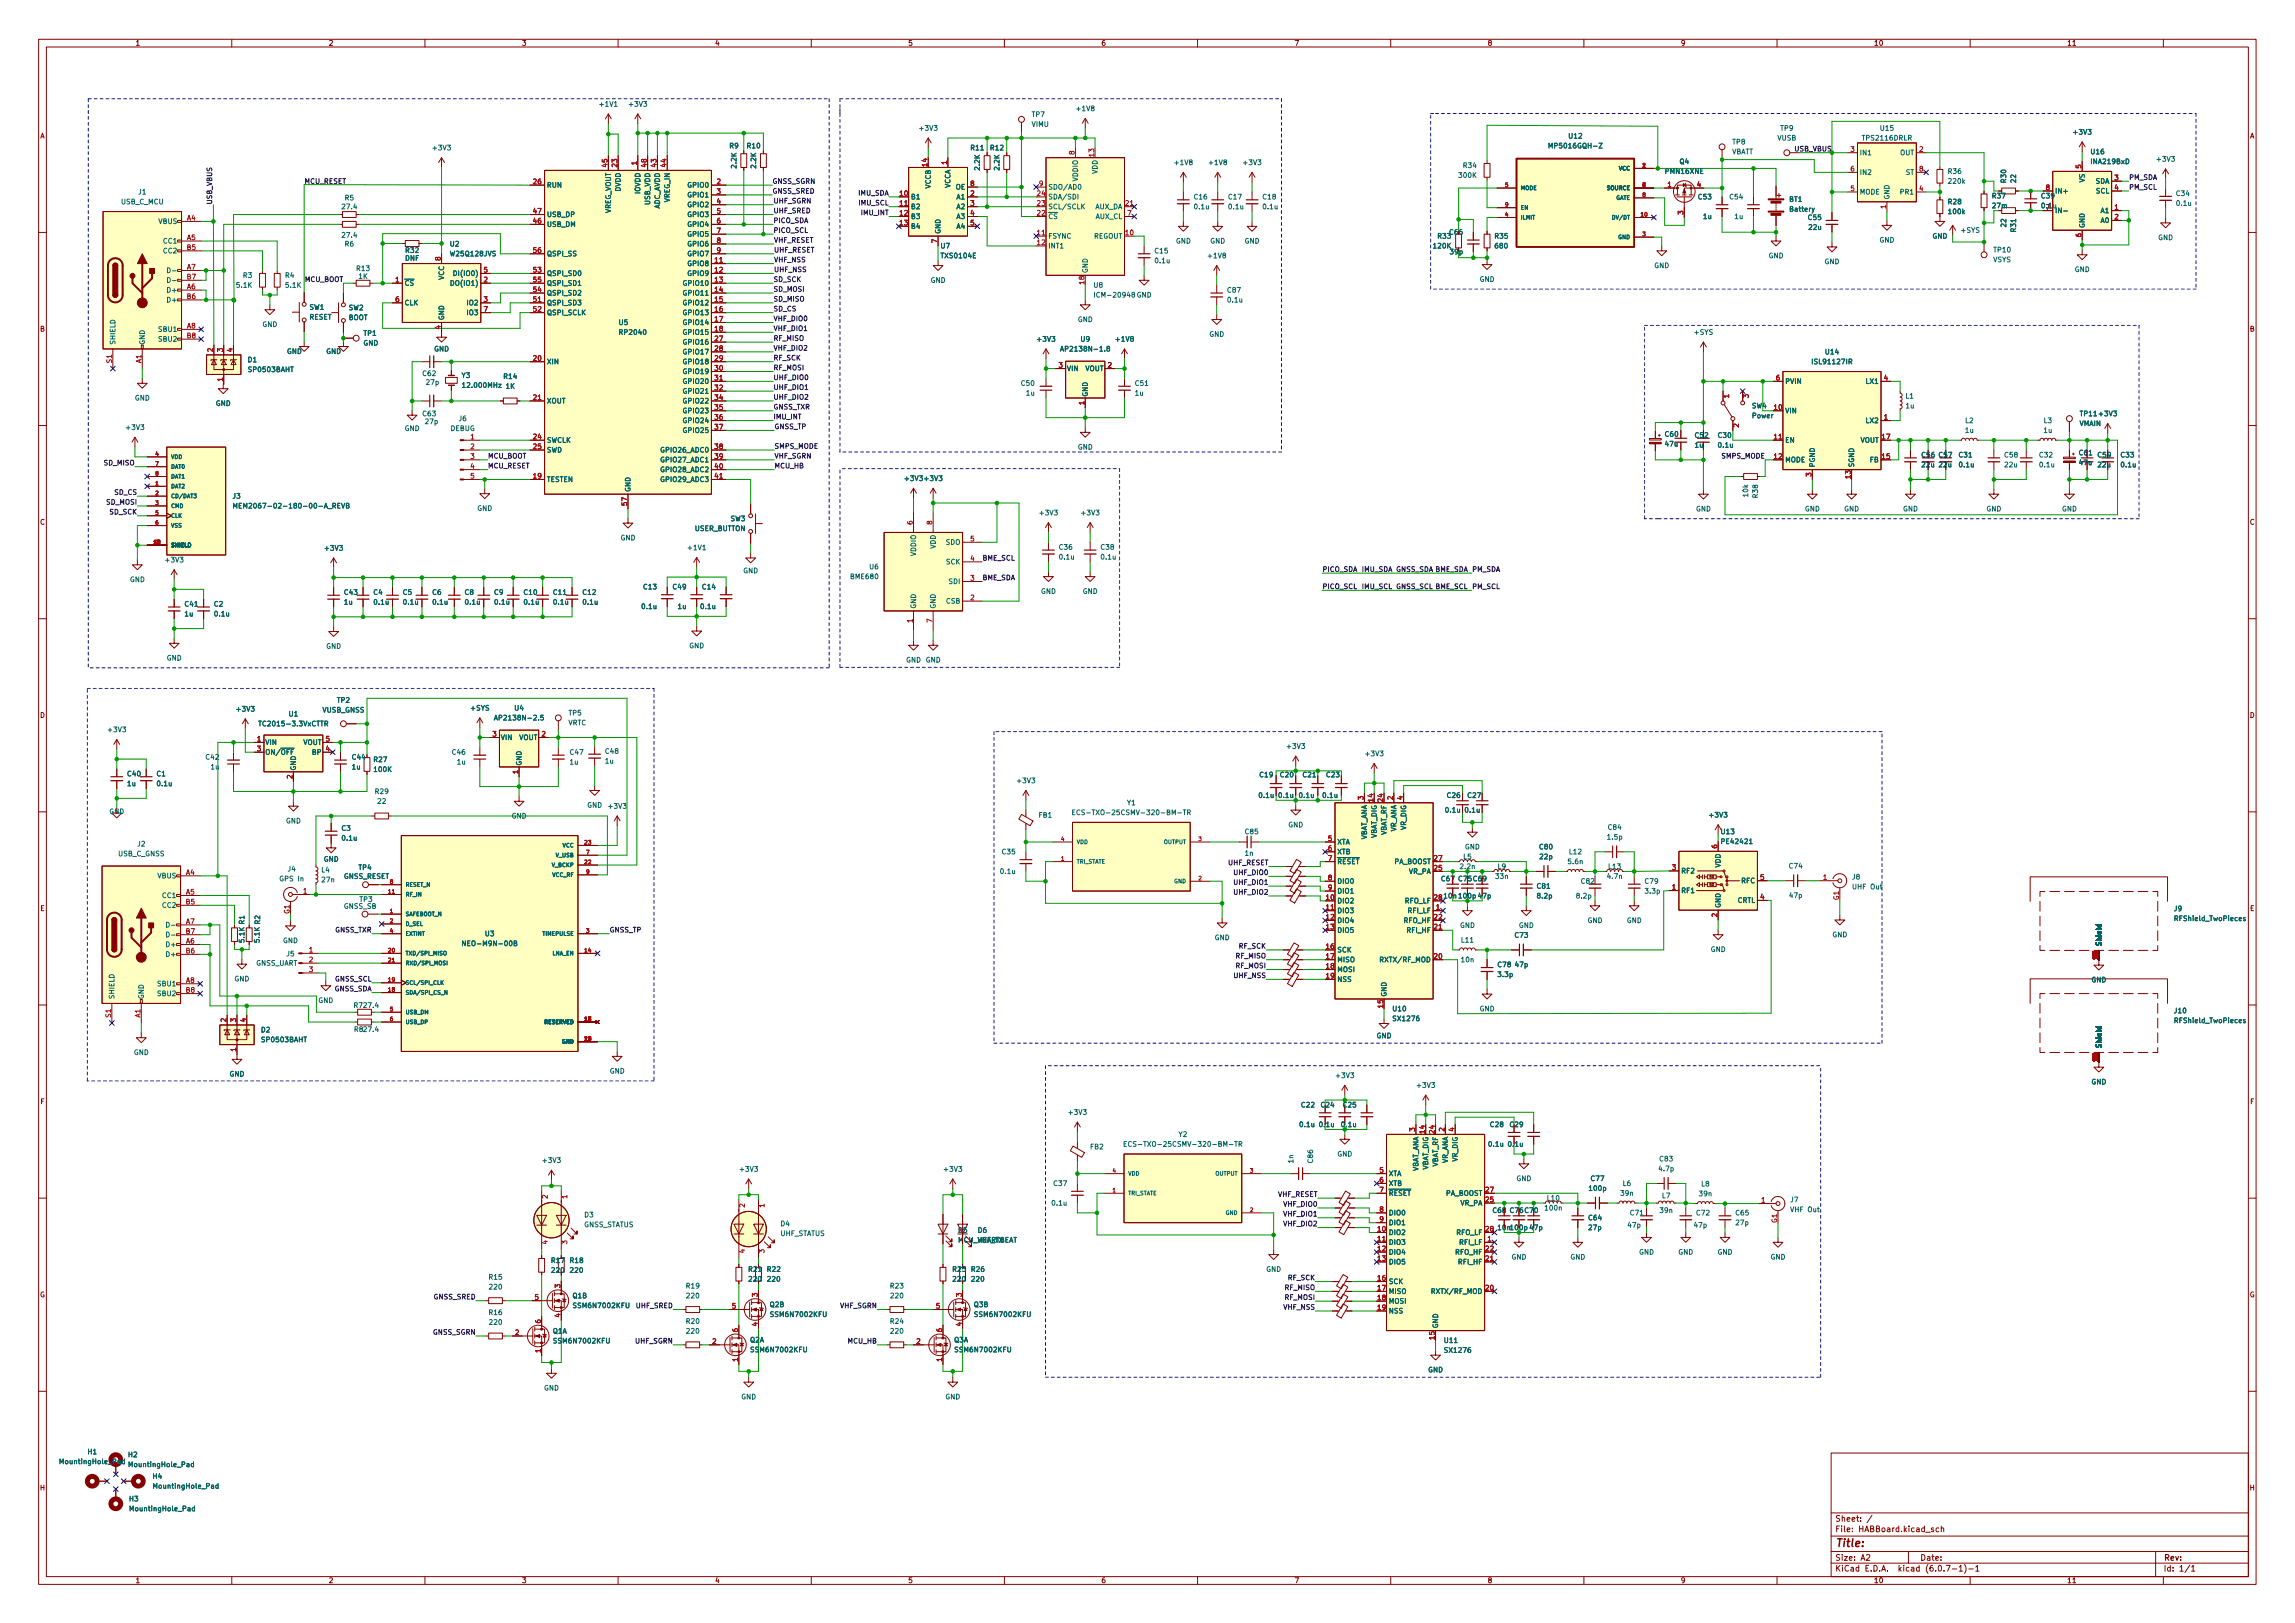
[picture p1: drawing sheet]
<svg xmlns="http://www.w3.org/2000/svg" width="594mm" height="420mm" viewBox="0 0 594 420" stroke-linecap="round" stroke-linejoin="round" font-family="sans-serif">
<defs><g id="words">
<text font-size="2.8" fill="#840000" x="475" y="400.5">Title:</text>
<g font-size="2.1" fill="#840000">
<text x="475" y="393.9">Sheet: /</text>
<text x="475" y="396.6">File: HABBoard.kicad_sch</text>
<text x="475" y="406.8">KiCad E.D.A. kicad (6.0.7-1)-1</text>
<text x="475" y="404">Size: A2</text>
<text x="497" y="404">Date:</text>
<text x="560" y="404">Rev:</text>
<text x="560" y="406.8">Id: 1/1</text>
</g>
<g font-size="1.8" fill="#840000">
<text x="35" y="11.8">1</text>
<text x="85" y="11.8">2</text>
<text x="135" y="11.8">3</text>
<text x="185" y="11.8">4</text>
<text x="235" y="11.8">5</text>
<text x="285" y="11.8">6</text>
<text x="335" y="11.8">7</text>
<text x="385" y="11.8">8</text>
<text x="435" y="11.8">9</text>
<text x="485" y="11.8">10</text>
<text x="535" y="11.8">11</text>
<text x="10.3" y="35.8">A</text>
<text x="582.4" y="35.8">A</text>
<text x="375.3" y="60.7">C66</text>
<text x="375.5" y="65.8">39p</text>
<text x="10.3" y="85.8">B</text>
<text x="582.4" y="85.8">B</text>
<text x="438.8" y="113.3">C52</text>
<text x="438.8" y="115.9">1u</text>
<text x="543.1" y="118.4">C59</text>
<text x="543.1" y="121">22u</text>
<text x="10.3" y="135.8">C</text>
<text x="582.4" y="135.8">C</text>
<text x="10.3" y="185.8">D</text>
<text x="582.4" y="185.8">D</text>
<text x="10.4" y="235.8">E</text>
<text x="582.4" y="235.8">E</text>
<text x="543.1" y="248.3" transform="rotate(-90 543.1 248.3)">10</text>
<text x="543.1" y="274.7" transform="rotate(-90 543.1 274.7)">10</text>
<text x="10.4" y="285.8">F</text>
<text x="582.5" y="285.8">F</text>
<text x="142.9" y="329.5">220</text>
<text x="10.3" y="335.8">G</text>
<text x="194" y="331.8">220</text>
<text x="582.3" y="335.8">G</text>
<text x="10.3" y="385.8">H</text>
<text x="582.4" y="385.8">H</text>
<text x="35" y="409.8">1</text>
<text x="85" y="409.8">2</text>
<text x="135" y="409.8">3</text>
<text x="185" y="409.8">4</text>
<text x="235" y="409.8">5</text>
<text x="285" y="409.8">6</text>
<text x="335" y="409.8">7</text>
<text x="385" y="409.8">8</text>
<text x="435" y="409.8">9</text>
<text x="485" y="409.8">10</text>
<text x="535" y="409.8">11</text>
</g>
<g font-size="1.8" fill="#006464">
<text x="155.4" y="27.6">+1V1</text>
<text x="163" y="27.6">+3V3</text>
<text x="278.8" y="28.7">+1V8</text>
<text x="238.2" y="33.8">+3V3</text>
<text x="267.1" y="32.8">VIMU</text>
<text x="267.1" y="30.3">TP7</text>
<text x="406.2" y="35.9">U12</text>
<text x="460.9" y="33.8">TP9</text>
<text x="486.8" y="33.8">U15</text>
<text x="536.9" y="34.8">+3V3</text>
<text x="112.2" y="38.9">+3V3</text>
<text x="188.9" y="38.4">R9</text>
<text x="193.4" y="38.4">R10</text>
<text x="251.4" y="38.9">R11</text>
<text x="256.4" y="38.9">R12</text>
<text x="401.7" y="38.4">MP5016GQH-Z</text>
<text x="448.1" y="39.9">VBATT</text>
<text x="448.5" y="37.4">TP8</text>
<text x="460.1" y="36.4">VUSB</text>
<text x="481.3" y="40.2">IN1</text>
<text x="482.3" y="36.4">TPS2116DRLR</text>
<text x="491.8" y="40.2">OUT</text>
<text x="541.3" y="39.9">U16</text>
<text x="558.5" y="41.8">+3V3</text>
<text x="190.6" y="43.4" transform="rotate(-90 190.6 43.4)">2.2K</text>
<text x="195.7" y="43.4" transform="rotate(-90 195.7 43.4)">2.2K</text>
<text x="253.6" y="43.9" transform="rotate(-90 253.6 43.9)">2.2K</text>
<text x="258.7" y="43.9" transform="rotate(-90 258.7 43.9)">2.2K</text>
<text x="279" y="46.9" transform="rotate(-90 279 46.9)">VDDIO</text>
<text x="284.1" y="45.1" transform="rotate(-90 284.1 45.1)">VDD</text>
<text x="304.2" y="42.7">+1V8</text>
<text x="313.1" y="42.7">+1V8</text>
<text x="322" y="42.7">+3V3</text>
<text x="377.8" y="46">300K</text>
<text x="378.9" y="43.5">R34</text>
<text x="431.2" y="45">PMN16XNE</text>
<text x="434.8" y="42.5">Q4</text>
<text x="481.3" y="45.3">IN2</text>
<text x="493.3" y="45.3">ST</text>
<text x="504.4" y="45">R36</text>
<text x="504.5" y="47.5">220k</text>
<text x="519.3" y="47.2" transform="rotate(-90 519.3 47.2)">R30</text>
<text x="521.8" y="47.2" transform="rotate(-90 521.8 47.2)">22</text>
<text x="539.6" y="47.2" transform="rotate(-90 539.6 47.2)">VS</text>
<text x="541.4" y="42.5">INA219BxD</text>
<text x="542.4" y="47.5">SDA</text>
<text x="31.3" y="52.9">USB_C_MCU</text>
<text x="35.8" y="50.3">J1</text>
<text x="89.3" y="51.9">R5</text>
<text x="141.5" y="48.6">RUN</text>
<text x="160.7" y="49.6" transform="rotate(-90 160.7 49.6)">DVDD</text>
<text x="165.7" y="50.2" transform="rotate(-90 165.7 50.2)">IOVDD</text>
<text x="168.3" y="53.1" transform="rotate(-90 168.3 53.1)">USB_VDD</text>
<text x="173.4" y="52.4" transform="rotate(-90 173.4 52.4)">VREG_IN</text>
<text x="178.2" y="48.6">GPIO0</text>
<text x="178.2" y="51.1">GPIO1</text>
<text x="178.2" y="53.6">GPIO2</text>
<text x="235.7" y="51.6">B1</text>
<text x="240.9" y="48.9" transform="rotate(-90 240.9 48.9)">VCCB</text>
<text x="246" y="48.9" transform="rotate(-90 246 48.9)">VCCA</text>
<text x="247.4" y="49.1">OE</text>
<text x="247.7" y="51.6">A1</text>
<text x="271.3" y="51.6">SDA/SDI</text>
<text x="271.3" y="49.1">SDO/AD0</text>
<text x="309.2" y="51.6">C16</text>
<text x="318.1" y="51.6">C17</text>
<text x="326.9" y="51.6">C18</text>
<text x="439.7" y="51.6">C53</text>
<text x="447.8" y="51.6">C54</text>
<text x="463.2" y="52.2">BT1</text>
<text x="481.3" y="50.3">MODE</text>
<text x="489.1" y="51.7" transform="rotate(-90 489.1 51.7)">GND</text>
<text x="492.1" y="50.3">PR1</text>
<text x="504.4" y="52.9">R28</text>
<text x="515.8" y="51.4">R37</text>
<text x="515.9" y="53.9">27m</text>
<text x="528.5" y="51.4">C39</text>
<text x="528.6" y="53.9">0.1u</text>
<text x="531.9" y="50.1">IN+</text>
<text x="542.6" y="50.1">SCL</text>
<text x="563.4" y="50.7">C34</text>
<text x="563.5" y="53.3">0.1u</text>
<text x="41.1" y="58">VBUS</text>
<text x="88.7" y="54.1">27.4</text>
<text x="141.5" y="58.7">USB_DM</text>
<text x="141.5" y="56.2">USB_DP</text>
<text x="158.1" y="55.5" transform="rotate(-90 158.1 55.5)">VREG_VOUT</text>
<text x="170.8" y="54.4" transform="rotate(-90 170.8 54.4)">ADC_AVDD</text>
<text x="178.2" y="56.2">GPIO3</text>
<text x="178.2" y="58.7">GPIO4</text>
<text x="235.7" y="54.1">B2</text>
<text x="235.7" y="56.7">B3</text>
<text x="235.7" y="59.2">B4</text>
<text x="247.7" y="54.1">A2</text>
<text x="247.7" y="56.7">A3</text>
<text x="247.7" y="59.2">A4</text>
<text x="271.3" y="56.7">~{CS}</text>
<text x="271.3" y="54.1">SCL/SCLK</text>
<text x="283.3" y="54.1">AUX_DA</text>
<text x="283.5" y="56.7">AUX_CL</text>
<text x="309.3" y="54.1">0.1u</text>
<text x="318.2" y="54.1">0.1u</text>
<text x="327" y="54.1">0.1u</text>
<text x="440.9" y="56.7">1u</text>
<text x="449.1" y="56.7">1u</text>
<text x="463.4" y="54.8">Battery</text>
<text x="468.1" y="56.9">C55</text>
<text x="468.3" y="59.5">22u</text>
<text x="504.5" y="55.4">100k</text>
<text x="519.3" y="58.7" transform="rotate(-90 519.3 58.7)">22</text>
<text x="521.8" y="60" transform="rotate(-90 521.8 60)">R31</text>
<text x="529.6" y="54.3">7</text>
<text x="531.9" y="55.2">IN-</text>
<text x="539.6" y="59.1" transform="rotate(-90 539.6 59.1)">GND</text>
<text x="543.8" y="55.2">A1</text>
<text x="543.8" y="57.7">A0</text>
<text x="42.4" y="63">CC1</text>
<text x="42.4" y="65.6">CC2</text>
<text x="88.7" y="61.5">27.4</text>
<text x="89.3" y="63.8">R6</text>
<text x="105.1" y="65.4">R32</text>
<text x="116.5" y="63.8">U2</text>
<text x="178.2" y="61.3">GPIO5</text>
<text x="178.2" y="63.8">GPIO6</text>
<text x="243.5" y="60.6" transform="rotate(-90 243.5 60.6)">GND</text>
<text x="243.6" y="64.3">U7</text>
<text x="271.3" y="61.8">FSYNC</text>
<text x="271.3" y="64.3">INT1</text>
<text x="283" y="61.8">REGOUT</text>
<text x="299" y="65.6">C15</text>
<text x="304.4" y="63">GND</text>
<text x="313.2" y="63">GND</text>
<text x="322.1" y="63">GND</text>
<text x="371.1" y="64.3">120K</text>
<text x="372.2" y="61.8">R33</text>
<text x="387" y="61.8">R35</text>
<text x="387.1" y="64.3">680</text>
<text x="486.5" y="62.8">GND</text>
<text x="500.2" y="61.8">GND</text>
<text x="507.7" y="60.2">+SYS</text>
<text x="516.2" y="65.3">TP10</text>
<text x="558.6" y="62.1">GND</text>
<text x="63" y="71.9">R3</text>
<text x="73.8" y="71.9">R4</text>
<text x="92.4" y="70.1">R13</text>
<text x="104.9" y="67.5">DNF</text>
<text x="116.8" y="66.3">W25Q128JVS</text>
<text x="118.2" y="71.4">DI(IO0)</text>
<text x="141.5" y="71.4">QSPI_SD0</text>
<text x="141.5" y="66.3">QSPI_SS</text>
<text x="178.2" y="68.9">GPIO8</text>
<text x="178.2" y="71.4">GPIO9</text>
<text x="178.2" y="66.3">GPIO7</text>
<text x="243.8" y="66.8">TXS0104E</text>
<text x="281.6" y="70.8" transform="rotate(-90 281.6 70.8)">GND</text>
<text x="299.1" y="68.1">0.1u</text>
<text x="312.9" y="66.8">+1V8</text>
<text x="428.2" y="69.4">GND</text>
<text x="457.8" y="66.8">GND</text>
<text x="472.3" y="68.4">GND</text>
<text x="515.9" y="67.9">VSYS</text>
<text x="537" y="70.4">GND</text>
<text x="43.7" y="75.7">D+</text>
<text x="61.3" y="74.5">5.1K</text>
<text x="74" y="74.5">5.1K</text>
<text x="92.8" y="72.2">1K</text>
<text x="104.6" y="74">~{CS}</text>
<text x="114.9" y="72.5" transform="rotate(-90 114.9 72.5)">VCC</text>
<text x="117.3" y="74">DO(IO1)</text>
<text x="141.5" y="76.5">QSPI_SD2</text>
<text x="141.5" y="74">QSPI_SD1</text>
<text x="177.3" y="74">GPIO10</text>
<text x="177.3" y="76.5">GPIO11</text>
<text x="240.9" y="73.2">GND</text>
<text x="283.2" y="74.5">U8</text>
<text x="284.1" y="77">ICM-20948</text>
<text x="294.2" y="77">GND</text>
<text x="317.8" y="75.7">C87</text>
<text x="383" y="72.9">GND</text>
<text x="43.7" y="78.3">D+</text>
<text x="80" y="82.7">RESET</text>
<text x="80.1" y="80.2">SW1</text>
<text x="90.1" y="82.8">BOOT</text>
<text x="90.3" y="80.3">SW2</text>
<text x="104.6" y="79">CLK</text>
<text x="114.9" y="83" transform="rotate(-90 114.9 83)">GND</text>
<text x="121.1" y="79">IO2</text>
<text x="121.1" y="81.6">IO3</text>
<text x="141.5" y="79">QSPI_SD3</text>
<text x="141.5" y="81.6">QSPI_SCLK</text>
<text x="177.3" y="79">GPIO12</text>
<text x="177.3" y="81.6">GPIO13</text>
<text x="279" y="83.4">GND</text>
<text x="317.9" y="78.3">0.1u</text>
<text x="29.8" y="89.3" transform="rotate(-90 29.8 89.3)">SHIELD</text>
<text x="37.5" y="89.3" transform="rotate(-90 37.5 89.3)">GND</text>
<text x="41.3" y="85.9">SBU1</text>
<text x="41.3" y="88.4">SBU2</text>
<text x="67.9" y="84.6">GND</text>
<text x="94" y="89.5">GND</text>
<text x="94.2" y="86.9">TP1</text>
<text x="160.2" y="84.1">U5</text>
<text x="160.6" y="86.7">RP2040</text>
<text x="177.3" y="84.1">GPIO14</text>
<text x="177.3" y="86.7">GPIO15</text>
<text x="177.3" y="89.2">GPIO16</text>
<text x="268.7" y="88.4">+3V3</text>
<text x="279.8" y="88.4">U9</text>
<text x="289" y="88.4">+1V8</text>
<text x="313" y="87.2">GND</text>
<text x="438.7" y="86.7">+SYS</text>
<text x="64.2" y="93.8">D1</text>
<text x="74.2" y="91.6">GND</text>
<text x="84.4" y="91.6">GND</text>
<text x="112.3" y="91">GND</text>
<text x="141.5" y="94.3">XIN</text>
<text x="177.3" y="91.7">GPIO17</text>
<text x="177.3" y="94.3">GPIO18</text>
<text x="275.6" y="91">AP2138N-1.8</text>
<text x="469.5" y="94.3">ISL91127IR</text>
<text x="472.6" y="91.7">U14</text>
<text x="64.5" y="96.3">SP0503BAHT</text>
<text x="109.5" y="97.3">C62</text>
<text x="110.4" y="99.6">27p</text>
<text x="119.5" y="97.8">Y3</text>
<text x="120.2" y="100.4">12.000MHz</text>
<text x="130.5" y="98.1">R14</text>
<text x="130.9" y="100.6">1K</text>
<text x="177.3" y="96.8">GPIO19</text>
<text x="177.3" y="99.4">GPIO20</text>
<text x="177.3" y="101.9">GPIO21</text>
<text x="264.4" y="99.9">C50</text>
<text x="276.1" y="96.1">VIN</text>
<text x="280.8" y="96.1">VOUT</text>
<text x="293.9" y="99.9">C51</text>
<text x="462" y="99.4">PVIN</text>
<text x="483.2" y="99.4">LX1</text>
<text x="34.9" y="103.7">GND</text>
<text x="55.8" y="105.1">GND</text>
<text x="109.5" y="107.7">C63</text>
<text x="141.5" y="104.4">XOUT</text>
<text x="177.3" y="104.4">GPIO22</text>
<text x="177.3" y="107">GPIO23</text>
<text x="265.7" y="102.4">1u</text>
<text x="281.6" y="102.8" transform="rotate(-90 281.6 102.8)">GND</text>
<text x="293.9" y="102.4">1u</text>
<text x="453.5" y="105.7">SW4</text>
<text x="462" y="107">VIN</text>
<text x="493.3" y="103.2">L1</text>
<text x="493.4" y="105.7">1u</text>
<text x="538.5" y="107.7">TP11 +3V3</text>
<text x="32.8" y="111.3">+3V3</text>
<text x="104.7" y="111.5">GND</text>
<text x="110.2" y="109.8">27p</text>
<text x="116.6" y="111.5">DEBUG</text>
<text x="118.8" y="109">J6</text>
<text x="177.3" y="109.5">GPIO24</text>
<text x="177.3" y="112.1">GPIO25</text>
<text x="431.1" y="113">C60</text>
<text x="444.8" y="113.3">C30</text>
<text x="453.6" y="108.2">Power</text>
<text x="483.2" y="109.5">LX2</text>
<text x="508.7" y="109.5">L2</text>
<text x="508.7" y="112.1">1u</text>
<text x="529.1" y="109.5">L3</text>
<text x="529.1" y="112.1">1u</text>
<text x="538.2" y="110.3">VMAIN</text>
<text x="141.5" y="114.6">SWCLK</text>
<text x="141.5" y="117.1">SWD</text>
<text x="171.5" y="117.1">GPIO26_ADC0</text>
<text x="171.5" y="119.7">GPIO27_ADC1</text>
<text x="279" y="116.4">GND</text>
<text x="431.1" y="115.6">47u</text>
<text x="444.9" y="115.9">0.1u</text>
<text x="462" y="114.6">EN</text>
<text x="462" y="119.7">MODE</text>
<text x="481.5" y="114.6">VOUT</text>
<text x="484.1" y="119.7">FB</text>
<text x="497.5" y="118.4">C56 C57</text>
<text x="507.2" y="118.4">C31</text>
<text x="519" y="118.4">C58</text>
<text x="528" y="118.4">C32</text>
<text x="538.3" y="117.9">C61</text>
<text x="549.1" y="118.4">C33</text>
<text x="141.5" y="124.8">TESTEN</text>
<text x="171.5" y="122.2">GPIO28_ADC2</text>
<text x="171.5" y="124.8">GPIO29_ADC3</text>
<text x="234.4" y="124.5">+3V3 +3V3</text>
<text x="469.8" y="121.1" transform="rotate(-90 469.8 121.1)">PGND</text>
<text x="479.9" y="121.1" transform="rotate(-90 479.9 121.1)">SGND</text>
<text x="497.5" y="121">22u</text>
<text x="502" y="121">22u</text>
<text x="507.3" y="121">0.1u</text>
<text x="519" y="121">22u</text>
<text x="528.1" y="121">0.1u</text>
<text x="538.3" y="120.4">47u</text>
<text x="549.2" y="121">0.1u</text>
<text x="60.3" y="129.1">J3</text>
<text x="63.2" y="131.6">MEM2067-02-180-00-A_REVB</text>
<text x="163.2" y="127.4" transform="rotate(-90 163.2 127.4)">GND</text>
<text x="452.5" y="128.5" transform="rotate(-90 452.5 128.5)">10k</text>
<text x="455" y="128.8" transform="rotate(-90 455 128.8)">R38</text>
<text x="123.5" y="132.2">GND</text>
<text x="179.8" y="137.5">USER_BUTTON</text>
<text x="189.1" y="134.9">SW3</text>
<text x="269.3" y="133.4">+3V3</text>
<text x="280.1" y="133.4">+3V3</text>
<text x="439" y="132.4">GND</text>
<text x="467.2" y="132.4">GND</text>
<text x="477.3" y="132.4">GND</text>
<text x="492.6" y="132.4">GND</text>
<text x="514.2" y="132.4">GND</text>
<text x="533.7" y="132.4">GND</text>
<text x="84.3" y="142.5">+3V3</text>
<text x="160.6" y="139.9">GND</text>
<text x="178.3" y="142.4">+1V1</text>
<text x="237.1" y="143.9" transform="rotate(-90 237.1 143.9)">VDDIO</text>
<text x="242.2" y="142.1" transform="rotate(-90 242.2 142.1)">VDD</text>
<text x="244.8" y="141">SDO</text>
<text x="274.2" y="142.3">C36</text>
<text x="285" y="142.3">C38</text>
<text x="43" y="145.6">+3V3</text>
<text x="192.3" y="148.4">GND</text>
<text x="220.3" y="149.9">BME680</text>
<text x="225.1" y="147.4">U6</text>
<text x="244.9" y="146.1">SCK</text>
<text x="274.3" y="144.8">0.1u</text>
<text x="285.1" y="144.8">0.1u</text>
<text x="33.6" y="150.7">GND</text>
<text x="89.2" y="154">C43</text>
<text x="96.7" y="154">C4</text>
<text x="104.3" y="154">C5</text>
<text x="111.9" y="154">C6</text>
<text x="120.3" y="154">C8</text>
<text x="128" y="154">C9</text>
<text x="135.7" y="154">C10</text>
<text x="143.3" y="154">C11</text>
<text x="150.9" y="154">C12</text>
<text x="166.6" y="152.6">C13</text>
<text x="174.3" y="152.6">C49</text>
<text x="181.9" y="152.6">C14</text>
<text x="245.7" y="151.2">SDI</text>
<text x="269.4" y="153.7">GND</text>
<text x="280.2" y="153.7">GND</text>
<text x="47.9" y="159.6">1u</text>
<text x="47.9" y="157">C41</text>
<text x="55.4" y="157">C2</text>
<text x="55.6" y="159.6">0.1u</text>
<text x="89.1" y="156.5">1u</text>
<text x="96.9" y="156.5">0.1u</text>
<text x="104.5" y="156.5">0.1u</text>
<text x="112.2" y="156.5">0.1u</text>
<text x="120.5" y="156.5">0.1u</text>
<text x="128.2" y="156.5">0.1u</text>
<text x="135.8" y="156.5">0.1u</text>
<text x="143.4" y="156.5">0.1u</text>
<text x="151" y="156.5">0.1u</text>
<text x="166.2" y="157.6">0.1u</text>
<text x="175.5" y="157.6">1u</text>
<text x="181.5" y="157.6">0.1u</text>
<text x="237.1" y="157.6" transform="rotate(-90 237.1 157.6)">GND</text>
<text x="242.2" y="157.6" transform="rotate(-90 242.2 157.6)">GND</text>
<text x="244.9" y="156.3">CSB</text>
<text x="84.4" y="167.9">GND</text>
<text x="178.4" y="167.8">GND</text>
<text x="43.1" y="171">GND</text>
<text x="234.5" y="171.5">GND GND</text>
<text x="61.4" y="184.2">+3V3</text>
<text x="74.8" y="185.5">U1</text>
<text x="83.4" y="184.4">VUSB_GNSS</text>
<text x="87.3" y="181.9">TP2</text>
<text x="121.9" y="183.9">+SYS</text>
<text x="133.2" y="183.9">U4</text>
<text x="147.2" y="185.2">TP5</text>
<text x="28.1" y="189.5">+3V3</text>
<text x="67.8" y="188">TC2015-3.3VxCTTR</text>
<text x="129" y="186.5">AP2138N-2.5</text>
<text x="129.5" y="191.6">VIN</text>
<text x="134.3" y="191.6">VOUT</text>
<text x="147" y="187.7">VRTC</text>
<text x="53.4" y="196.6">C42</text>
<text x="68.6" y="192.8">VIN</text>
<text x="68.6" y="195.4">ON/~{OFF}</text>
<text x="78.4" y="192.8">VOUT</text>
<text x="80.9" y="195.4">BP</text>
<text x="91.2" y="196.6">C44</text>
<text x="96.8" y="197.3">R27</text>
<text x="117.1" y="195.4">C46</text>
<text x="118.4" y="197.9">1u</text>
<text x="147.5" y="197.9">1u</text>
<text x="147.6" y="195.4">C47</text>
<text x="156.7" y="197.7">1u</text>
<text x="156.8" y="195.1">C48</text>
<text x="333.3" y="193.8">+3V3</text>
<text x="353.6" y="195.7">+3V3</text>
<text x="33" y="203.5">1u</text>
<text x="33.1" y="201">C40</text>
<text x="40.6" y="201">C1</text>
<text x="40.8" y="203.5">0.1u</text>
<text x="54.6" y="199.2">1u</text>
<text x="76.6" y="199.6" transform="rotate(-90 76.6 199.6)">GND</text>
<text x="91.2" y="199.2">1u</text>
<text x="96.9" y="199.8">100K</text>
<text x="135" y="198.3" transform="rotate(-90 135 198.3)">GND</text>
<text x="263.5" y="202.7">+3V3</text>
<text x="326.1" y="201.2">C19</text>
<text x="331.5" y="201.2">C20</text>
<text x="337.3" y="201.2">C21</text>
<text x="343.4" y="201.2">C23</text>
<text x="97.2" y="205.5">R29</text>
<text x="97.8" y="208.1">22</text>
<text x="152" y="209.1">GND</text>
<text x="157.7" y="209.3">+3V3</text>
<text x="291.8" y="208.4">Y1</text>
<text x="326" y="206.5">0.1u</text>
<text x="331.1" y="206.5">0.1u</text>
<text x="336.4" y="206.5">0.1u</text>
<text x="342.5" y="206.5">0.1u</text>
<text x="374.7" y="206.5">C26</text>
<text x="380" y="206.5">C27</text>
<text x="28.3" y="210.7">GND</text>
<text x="74" y="213.1">GND</text>
<text x="88.5" y="215.1">C3</text>
<text x="132.4" y="211.9">GND</text>
<text x="268.9" y="211.7">FB1</text>
<text x="280.2" y="211">ECS-TXO-25CSMV-320-BM-TR</text>
<text x="322.4" y="215.9">C85</text>
<text x="333.4" y="214.2">GND</text>
<text x="361.4" y="215.6" transform="rotate(-90 361.4 215.6)">VR_ANA</text>
<text x="364" y="214.9" transform="rotate(-90 364 214.9)">VR_DIG</text>
<text x="374.3" y="210.4">0.1u</text>
<text x="379.4" y="210.4">0.1u</text>
<text x="416.3" y="214.8">C84</text>
<text x="442.7" y="211.6">+3V3</text>
<text x="445.6" y="215.9">U13</text>
<text x="30.6" y="221.7">USB_C_GNSS</text>
<text x="35.6" y="219.1">J2</text>
<text x="88.7" y="217.6">0.1u</text>
<text x="259.5" y="221.1">C35</text>
<text x="322.3" y="221.5">1n</text>
<text x="346.1" y="218.6">XTA</text>
<text x="346.1" y="221.1">XTB</text>
<text x="353.8" y="218" transform="rotate(-90 353.8 218)">VBAT_ANA</text>
<text x="356.4" y="217.3" transform="rotate(-90 356.4 217.3)">VBAT_DIG</text>
<text x="358.9" y="216.5" transform="rotate(-90 358.9 216.5)">VBAT_RF</text>
<text x="379.2" y="219.9">GND</text>
<text x="398.6" y="219.9">C80</text>
<text x="406.3" y="221.1">L12</text>
<text x="416.2" y="217.3">1.5p</text>
<text x="445.9" y="218.5">PE42421</text>
<text x="40.8" y="227.4">VBUS</text>
<text x="74.5" y="225.6">J4</text>
<text x="83.2" y="225.8">L4</text>
<text x="83.8" y="223.1">GND</text>
<text x="88.9" y="227.5">GNSS_RESET</text>
<text x="92.9" y="225.2">TP4</text>
<text x="259.1" y="226.2">0.1u</text>
<text x="346.1" y="223.7">~{RESET}</text>
<text x="360.7" y="223.7">PA_BOOST</text>
<text x="364.6" y="226.2">VR_PA</text>
<text x="378.1" y="225">2.2n</text>
<text x="378.8" y="222.4">L5</text>
<text x="387.2" y="227.5">33n</text>
<text x="387.7" y="225">L9</text>
<text x="398.7" y="222.4">22p</text>
<text x="406" y="223.7">5.6n</text>
<text x="416.2" y="227.5">4.7n</text>
<text x="416.4" y="225">L13</text>
<text x="435.1" y="226.1">RF2</text>
<text x="445.4" y="224.6" transform="rotate(-90 445.4 224.6)">VDD</text>
<text x="463.2" y="224.8">C74</text>
<text x="479.5" y="227.7">J8</text>
<text x="42.2" y="232.5">CC1</text>
<text x="72.6" y="228.1">GPS In</text>
<text x="83.4" y="228.4">27n</text>
<text x="93.1" y="233.5">TP3</text>
<text x="346.1" y="233.8">DIO2</text>
<text x="346.1" y="228.8">DIO0</text>
<text x="346.1" y="231.3">DIO1</text>
<text x="363.6" y="233.8">RFO_LF</text>
<text x="373.2" y="228.1">C67</text>
<text x="373.8" y="232.6">10n 100p 47p</text>
<text x="377.6" y="228.1">C75 C69</text>
<text x="397.9" y="230">C81</text>
<text x="398" y="232.6">8.2p</text>
<text x="408.2" y="232.6">8.2p</text>
<text x="409.4" y="228.8">C82</text>
<text x="425.9" y="228.8">C79</text>
<text x="426" y="231.3">3.3p</text>
<text x="435.1" y="231.2">RF1</text>
<text x="449.7" y="233.7">CRTL</text>
<text x="450.8" y="228.6">RFC</text>
<text x="463.3" y="232.5">47p</text>
<text x="479.8" y="230.2">UHF Out</text>
<text x="42.2" y="235">CC2</text>
<text x="89" y="235.2">GNSS_SB</text>
<text x="346.1" y="236.4">DIO3</text>
<text x="346.1" y="238.9">DIO4</text>
<text x="363.4" y="238.9">RFO_HF</text>
<text x="364.5" y="236.4">RFI_LF</text>
<text x="410.9" y="238.9">GND</text>
<text x="421.1" y="238.9">GND</text>
<text x="445.4" y="235.1" transform="rotate(-90 445.4 235.1)">GND</text>
<text x="562.8" y="235.9">J9</text>
<text x="563.2" y="238.4">RFShield_TwoPieces</text>
<text x="43.4" y="245.2">D+</text>
<text x="63.2" y="243.9" transform="rotate(-90 63.2 243.9)">5.1K R1</text>
<text x="67.2" y="243.9" transform="rotate(-90 67.2 243.9)">5.1K R2</text>
<text x="73.2" y="244.1">GND</text>
<text x="120.8" y="244.9">NEO-M9N-00B</text>
<text x="125.6" y="242.4">U3</text>
<text x="314.4" y="243.4">GND</text>
<text x="346.1" y="241.5">DIO5</text>
<text x="364.3" y="241.5">RFI_HF</text>
<text x="377.9" y="240.2">GND</text>
<text x="378.3" y="244">L11</text>
<text x="392.2" y="242.7">C73</text>
<text x="393.1" y="240.2">GND</text>
<text x="474.3" y="242.6">GND</text>
<text x="543.9" y="245" transform="rotate(-90 543.9 245)">Shield</text>
<text x="43.4" y="247.7">D+</text>
<text x="66.2" y="250">GNSS_UART</text>
<text x="74.2" y="247.6">J5</text>
<text x="346.1" y="246.5">SCK</text>
<text x="346.1" y="249.1">MISO</text>
<text x="346.1" y="251.6">MOSI</text>
<text x="357.8" y="249.1">RXTX/RF_MOD</text>
<text x="378.3" y="249.1">10n</text>
<text x="387.8" y="250.4">C78</text>
<text x="392.3" y="250.4">47p</text>
<text x="442.8" y="246.4">GND</text>
<text x="41" y="255.3">SBU1</text>
<text x="41" y="257.9">SBU2</text>
<text x="60.6" y="254">GND</text>
<text x="346.1" y="254.2">NSS</text>
<text x="387.9" y="252.9">3.3p</text>
<text x="541.3" y="254.3">GND</text>
<text x="29.6" y="258.7" transform="rotate(-90 29.6 258.7)">SHIELD</text>
<text x="37.2" y="258.7" transform="rotate(-90 37.2 258.7)">GND</text>
<text x="82.4" y="259.6">GND</text>
<text x="91.6" y="260.9">R7</text>
<text x="94.3" y="260.9">27.4</text>
<text x="358.9" y="258.1" transform="rotate(-90 358.9 258.1)">GND</text>
<text x="360.6" y="261.8">U10</text>
<text x="383" y="261.8">GND</text>
<text x="562.9" y="262.3">J10</text>
<text x="67.6" y="267.3">D2</text>
<text x="67.9" y="269.8">SP0503BAHT</text>
<text x="91.7" y="267.1">R8</text>
<text x="94.3" y="267.1">27.4</text>
<text x="356.3" y="268.8">GND</text>
<text x="360.8" y="264.3">SX1276</text>
<text x="563.2" y="264.8">RFShield_TwoPieces</text>
<text x="34.6" y="273.1">GND</text>
<text x="543.9" y="271.4" transform="rotate(-90 543.9 271.4)">Shield</text>
<text x="59.4" y="278.7">GND</text>
<text x="157.8" y="277.9">GND</text>
<text x="346" y="279.1">+3V3</text>
<text x="367" y="281.6">+3V3</text>
<text x="541.3" y="280.7">GND</text>
<text x="336.9" y="286.7">C22</text>
<text x="342" y="286.7">C24</text>
<text x="347.7" y="286.7">C25</text>
<text x="276.8" y="288.6">+3V3</text>
<text x="336.6" y="291.8">0.1u</text>
<text x="341.6" y="291.8">0.1u</text>
<text x="347.3" y="291.8">0.1u</text>
<text x="385.8" y="291.8">C28</text>
<text x="390.9" y="291.8">C29</text>
<text x="282.3" y="297.5">FB2</text>
<text x="293.5" y="296.8">ECS-TXO-25CSMV-320-BM-TR</text>
<text x="305.1" y="294.3">Y2</text>
<text x="346.1" y="299.4">GND</text>
<text x="385.4" y="296.8">0.1u</text>
<text x="390.5" y="296.8">0.1u</text>
<text x="140.7" y="301">+3V3</text>
<text x="191.7" y="303.3">+3V3</text>
<text x="244.5" y="303.3">+3V3</text>
<text x="334.8" y="301.1" transform="rotate(-90 334.8 301.1)">1n</text>
<text x="339.9" y="301" transform="rotate(-90 339.9 301)">C86</text>
<text x="359.4" y="304.5">XTA</text>
<text x="367.2" y="303.8" transform="rotate(-90 367.2 303.8)">VBAT_ANA</text>
<text x="369.7" y="303.1" transform="rotate(-90 369.7 303.1)">VBAT_DIG</text>
<text x="372.2" y="302.3" transform="rotate(-90 372.2 302.3)">VBAT_RF</text>
<text x="374.8" y="301.4" transform="rotate(-90 374.8 301.4)">VR_ANA</text>
<text x="377.3" y="300.8" transform="rotate(-90 377.3 300.8)">VR_DIG</text>
<text x="392.5" y="305.7">GND</text>
<text x="411.9" y="305.7">C77</text>
<text x="429.5" y="303.2">4.7p</text>
<text x="429.7" y="300.7">C83</text>
<text x="272.8" y="307">C37</text>
<text x="359.4" y="307">XTB</text>
<text x="359.4" y="309.5">~{RESET}</text>
<text x="374.1" y="309.5">PA_BOOST</text>
<text x="400.6" y="310.8">L10</text>
<text x="411.5" y="308.3">100p</text>
<text x="419.6" y="309.5">39n</text>
<text x="420.1" y="307">L6</text>
<text x="430.3" y="310.2">L7</text>
<text x="439.9" y="309.7">39n</text>
<text x="440.4" y="307.1">L8</text>
<text x="463.5" y="311.2">J7</text>
<text x="151.1" y="317.7">GNSS_STATUS</text>
<text x="151.3" y="315.1">D3</text>
<text x="202.1" y="317.4">D4</text>
<text x="272.4" y="312.1">0.1u</text>
<text x="359.4" y="314.6">DIO0</text>
<text x="359.4" y="317.2">DIO1</text>
<text x="377.9" y="312.1">VR_PA</text>
<text x="386.5" y="314">C68</text>
<text x="391" y="314">C76 C70</text>
<text x="400.1" y="313.4">100n</text>
<text x="411.3" y="315.9">C64</text>
<text x="421.5" y="317.8">47p</text>
<text x="422.1" y="314.6">C71</text>
<text x="429.8" y="314">39n</text>
<text x="438.6" y="317.8">47p</text>
<text x="439.2" y="314.6">C72</text>
<text x="449.4" y="314.6">C65</text>
<text x="449.4" y="317.2">27p</text>
<text x="463.7" y="313.8">VHF Out</text>
<text x="201.9" y="320">UHF_STATUS</text>
<text x="247.7" y="321.7">MCU_HEARTBEAT</text>
<text x="248.1" y="319.1">D5</text>
<text x="253" y="321.7">VHF_TX</text>
<text x="253.2" y="319.1">D6</text>
<text x="359.4" y="319.7">DIO2</text>
<text x="359.4" y="322.2">DIO3</text>
<text x="376.9" y="319.7">RFO_LF</text>
<text x="377.8" y="322.2">RFI_LF</text>
<text x="387.8" y="318.4">10n 100p 47p</text>
<text x="411.3" y="318.4">27p</text>
<text x="142.8" y="326.9">R17</text>
<text x="147.6" y="326.9">R18</text>
<text x="147.7" y="329.5">220</text>
<text x="193.8" y="329.2">R21</text>
<text x="198.7" y="329.2">R22</text>
<text x="246.7" y="329.2">R25</text>
<text x="251.5" y="329.2">R26</text>
<text x="327.7" y="329.2">GND</text>
<text x="359.4" y="324.8">DIO4</text>
<text x="359.4" y="327.3">DIO5</text>
<text x="376.7" y="324.8">RFO_HF</text>
<text x="377.6" y="327.3">RFI_HF</text>
<text x="391.2" y="326.1">GND</text>
<text x="406.5" y="326.1">GND</text>
<text x="424.2" y="324.8">GND</text>
<text x="434.4" y="324.8">GND</text>
<text x="444.6" y="324.8">GND</text>
<text x="458.3" y="326.1">GND</text>
<text x="126.6" y="331.3">R15</text>
<text x="126.8" y="333.8">220</text>
<text x="177.7" y="333.5">R19</text>
<text x="198.8" y="331.8">220</text>
<text x="230.5" y="333.5">R23</text>
<text x="246.8" y="331.8">220</text>
<text x="251.6" y="331.8">220</text>
<text x="359.4" y="332.4">SCK</text>
<text x="359.4" y="334.9">MISO</text>
<text x="371.1" y="334.9">RXTX/RF_MOD</text>
<text x="126.6" y="340.4">R16</text>
<text x="148.2" y="336.1">Q1B</text>
<text x="148.8" y="338.6">SSM6N7002KFU</text>
<text x="177.8" y="336.1">220</text>
<text x="199.3" y="338.4">Q2B</text>
<text x="199.9" y="340.9">SSM6N7002KFU</text>
<text x="230.7" y="336.1">220</text>
<text x="252.1" y="338.4">Q3B</text>
<text x="252.7" y="340.9">SSM6N7002KFU</text>
<text x="359.4" y="337.5">MOSI</text>
<text x="359.4" y="340">NSS</text>
<text x="126.8" y="342.9">220</text>
<text x="143.1" y="345.2">Q1A</text>
<text x="143.7" y="347.8">SSM6N7002KFU</text>
<text x="177.7" y="342.7">R20</text>
<text x="177.8" y="345.2">220</text>
<text x="194.1" y="347.5">Q2A</text>
<text x="230.5" y="342.7">R24</text>
<text x="230.7" y="345.2">220</text>
<text x="247" y="347.5">Q3A</text>
<text x="372.2" y="344" transform="rotate(-90 372.2 344)">GND</text>
<text x="374" y="347.6">U11</text>
<text x="194.8" y="350.1">SSM6N7002KFU</text>
<text x="247.6" y="350.1">SSM6N7002KFU</text>
<text x="374.2" y="350.2">SX1276</text>
<text x="140.8" y="360">GND</text>
<text x="369.6" y="355.3">GND</text>
<text x="191.8" y="362.2">GND</text>
<text x="244.7" y="362.2">GND</text>
<text x="22.7" y="376.5">H1</text>
<text x="33.2" y="377.2">H2</text>
<text x="15.9" y="379">MountingHole_Pad</text>
<text x="33.7" y="379.8">MountingHole_Pad</text>
<text x="39.6" y="382.8">H4</text>
<text x="33.5" y="388.7">H3</text>
<text x="40.1" y="385.4">MountingHole_Pad</text>
<text x="34" y="391.2">MountingHole_Pad</text>
</g>
<g font-size="1.8" fill="#a90000">
<text x="278.1" y="40" transform="rotate(-90 278.1 40)">8</text>
<text x="283.2" y="40.5" transform="rotate(-90 283.2 40.5)">13</text>
<text x="479.1" y="39.3">3</text>
<text x="496.8" y="39.3">2</text>
<text x="138.1" y="47.7">26</text>
<text x="157.2" y="43.2" transform="rotate(-90 157.2 43.2)">45</text>
<text x="159.8" y="43.2" transform="rotate(-90 159.8 43.2)">23</text>
<text x="164.8" y="42.7" transform="rotate(-90 164.8 42.7)">1</text>
<text x="167.4" y="43.2" transform="rotate(-90 167.4 43.2)">48</text>
<text x="169.9" y="43.2" transform="rotate(-90 169.9 43.2)">43</text>
<text x="172.5" y="43.2" transform="rotate(-90 172.5 43.2)">44</text>
<text x="185.6" y="47.7">2</text>
<text x="240" y="43.1" transform="rotate(-90 240 43.1)">14</text>
<text x="245.1" y="42.6" transform="rotate(-90 245.1 42.6)">1</text>
<text x="479.1" y="44.4">6</text>
<text x="496.8" y="44.4">8</text>
<text x="538.7" y="43.6" transform="rotate(-90 538.7 43.6)">5</text>
<text x="547.4" y="46.7">3</text>
<text x="185.6" y="50.2">3</text>
<text x="185.6" y="52.7">4</text>
<text x="233" y="50.7">10</text>
<text x="233" y="53.3">11</text>
<text x="251.2" y="50.7">2</text>
<text x="251.2" y="53.3">3</text>
<text x="251.2" y="48.2">8</text>
<text x="268.5" y="53.3">23</text>
<text x="268.5" y="50.7">24</text>
<text x="269" y="48.2">9</text>
<text x="291.4" y="53.3">21</text>
<text x="431.7" y="48.4">1</text>
<text x="439.3" y="48.4">4</text>
<text x="479.1" y="49.4">5</text>
<text x="496.8" y="49.4">4</text>
<text x="529.6" y="49.2">8</text>
<text x="547.4" y="49.2">4</text>
<text x="48.4" y="57.1">A4</text>
<text x="138.1" y="57.8">46</text>
<text x="138.1" y="55.3">47</text>
<text x="185.6" y="55.3">5</text>
<text x="185.6" y="57.8">6</text>
<text x="233" y="55.8">12</text>
<text x="233" y="58.3">13</text>
<text x="251.2" y="55.8">4</text>
<text x="251.2" y="58.3">5</text>
<text x="268.5" y="55.8">22</text>
<text x="291.9" y="55.8">7</text>
<text x="435.7" y="55.5" transform="rotate(-90 435.7 55.5)">3</text>
<text x="488.2" y="54" transform="rotate(-90 488.2 54)">1</text>
<text x="547.4" y="54.3">1</text>
<text x="547.4" y="56.8">2</text>
<text x="48.4" y="62.1">A5</text>
<text x="48.4" y="64.7">B5</text>
<text x="138.1" y="65.4">56</text>
<text x="185.6" y="60.4">7</text>
<text x="185.6" y="62.9">8</text>
<text x="185.6" y="65.4">9</text>
<text x="242.6" y="62.9" transform="rotate(-90 242.6 62.9)">7</text>
<text x="268.5" y="60.9">11</text>
<text x="268.5" y="63.4">12</text>
<text x="291.4" y="60.9">10</text>
<text x="538.7" y="61.4" transform="rotate(-90 538.7 61.4)">6</text>
<text x="48.4" y="69.8">A7</text>
<text x="114" y="67.5" transform="rotate(-90 114 67.5)">8</text>
<text x="125.2" y="70.5">5</text>
<text x="138.1" y="70.5">53</text>
<text x="185.1" y="68">11</text>
<text x="185.1" y="70.5">12</text>
<text x="48.4" y="74.8">A6</text>
<text x="48.4" y="77.4">B6</text>
<text x="48.4" y="72.3">B7</text>
<text x="102.4" y="73.1">1</text>
<text x="125.2" y="73.1">2</text>
<text x="138.1" y="75.6">54</text>
<text x="138.1" y="73.1">55</text>
<text x="185.1" y="73.1">13</text>
<text x="185.1" y="75.6">14</text>
<text x="280.7" y="73.5" transform="rotate(-90 280.7 73.5)">18</text>
<text x="102.4" y="78.1">6</text>
<text x="125.2" y="78.1">3</text>
<text x="125.2" y="80.7">7</text>
<text x="138.1" y="78.1">51</text>
<text x="138.1" y="80.7">52</text>
<text x="185.1" y="78.1">15</text>
<text x="185.1" y="80.7">16</text>
<text x="185.1" y="83.2">17</text>
<text x="48.4" y="85">A8</text>
<text x="48.4" y="87.5">B8</text>
<text x="114" y="85.2" transform="rotate(-90 114 85.2)">4</text>
<text x="185.1" y="85.8">18</text>
<text x="185.1" y="88.3">27</text>
<text x="29" y="94" transform="rotate(-90 29 94)">S1</text>
<text x="36.6" y="94" transform="rotate(-90 36.6 94)">A1</text>
<text x="55.1" y="91.1" transform="rotate(-90 55.1 91.1)">2</text>
<text x="57.7" y="91.1" transform="rotate(-90 57.7 91.1)">3</text>
<text x="60.2" y="91.1" transform="rotate(-90 60.2 91.1)">4</text>
<text x="138.1" y="93.4">20</text>
<text x="185.1" y="90.8">28</text>
<text x="185.1" y="93.4">29</text>
<text x="185.1" y="95.9">30</text>
<text x="274.1" y="95.2">3</text>
<text x="286.8" y="95.2">2</text>
<text x="57.7" y="98.7" transform="rotate(-90 57.7 98.7)">1</text>
<text x="185.1" y="98.5">31</text>
<text x="185.1" y="101">32</text>
<text x="459.8" y="98.5">6</text>
<text x="487.7" y="98.5">4</text>
<text x="138.1" y="103.5">21</text>
<text x="185.1" y="103.5">34</text>
<text x="185.1" y="106.1">35</text>
<text x="280.7" y="104.8" transform="rotate(-90 280.7 104.8)">1</text>
<text x="447.5" y="103" transform="rotate(-90 447.5 103)">1</text>
<text x="452.6" y="103" transform="rotate(-90 452.6 103)">3</text>
<text x="459.3" y="106.1">10</text>
<text x="121.8" y="113.7">1</text>
<text x="138.1" y="113.7">24</text>
<text x="185.1" y="108.6">36</text>
<text x="185.1" y="111.2">37</text>
<text x="450.1" y="110.6" transform="rotate(-90 450.1 110.6)">2</text>
<text x="459.3" y="113.7">11</text>
<text x="487.2" y="113.7">17</text>
<text x="487.7" y="108.6">1</text>
<text x="121.8" y="116.2">2</text>
<text x="121.8" y="118.8">3</text>
<text x="138.1" y="116.2">25</text>
<text x="185.1" y="116.2">38</text>
<text x="185.1" y="118.8">39</text>
<text x="459.3" y="118.8">12</text>
<text x="487.2" y="118.8">15</text>
<text x="121.8" y="121.3">4</text>
<text x="121.8" y="123.9">5</text>
<text x="138.1" y="123.9">19</text>
<text x="185.1" y="121.3">40</text>
<text x="185.1" y="123.9">41</text>
<text x="468.9" y="123.3" transform="rotate(-90 468.9 123.3)">3</text>
<text x="479" y="123.8" transform="rotate(-90 479 123.8)">13</text>
<text x="162.3" y="130.8" transform="rotate(-90 162.3 130.8)">57</text>
<text x="236.2" y="135.8" transform="rotate(-90 236.2 135.8)">6</text>
<text x="241.3" y="135.8" transform="rotate(-90 241.3 135.8)">8</text>
<text x="251.2" y="140.1">5</text>
<text x="251.2" y="145.2">4</text>
<text x="251.2" y="155.4">2</text>
<text x="251.2" y="150.3">3</text>
<text x="236.2" y="161.2" transform="rotate(-90 236.2 161.2)">1</text>
<text x="241.3" y="161.2" transform="rotate(-90 241.3 161.2)">7</text>
<text x="66.6" y="191.9">1</text>
<text x="84.3" y="191.9">5</text>
<text x="127.5" y="190.7">3</text>
<text x="140.2" y="190.7">2</text>
<text x="66.6" y="194.5">3</text>
<text x="84.3" y="194.5">4</text>
<text x="75.7" y="201.6" transform="rotate(-90 75.7 201.6)">2</text>
<text x="134.1" y="200.3" transform="rotate(-90 134.1 200.3)">1</text>
<text x="352.9" y="207" transform="rotate(-90 352.9 207)">3</text>
<text x="355.5" y="207.5" transform="rotate(-90 355.5 207.5)">14</text>
<text x="358" y="207.5" transform="rotate(-90 358 207.5)">24</text>
<text x="360.6" y="207" transform="rotate(-90 360.6 207)">2</text>
<text x="363.1" y="207" transform="rotate(-90 363.1 207)">4</text>
<text x="343.8" y="217.7">5</text>
<text x="343.8" y="220.3">6</text>
<text x="444.5" y="219.6" transform="rotate(-90 444.5 219.6)">6</text>
<text x="48.1" y="226.5">A4</text>
<text x="343.8" y="222.8">7</text>
<text x="343.8" y="227.9">8</text>
<text x="371.3" y="225.3">25</text>
<text x="371.3" y="222.8">27</text>
<text x="432.8" y="225.2">3</text>
<text x="455.7" y="227.8">5</text>
<text x="471.9" y="227.8">1</text>
<text x="48.1" y="231.6">A5</text>
<text x="78.5" y="231.3">1</text>
<text x="343.3" y="233">10</text>
<text x="343.8" y="230.4">9</text>
<text x="371.3" y="233">28</text>
<text x="432.8" y="230.3">1</text>
<text x="455.7" y="232.8">4</text>
<text x="476" y="233" transform="rotate(-90 476 233)">G1</text>
<text x="48.1" y="239.2">A7</text>
<text x="48.1" y="234.1">B5</text>
<text x="74.9" y="236.6" transform="rotate(-90 74.9 236.6)">G1</text>
<text x="343.3" y="235.5">11</text>
<text x="343.3" y="238">12</text>
<text x="371.3" y="238">22</text>
<text x="371.7" y="235.5">1</text>
<text x="444.5" y="237.4" transform="rotate(-90 444.5 237.4)">2</text>
<text x="48.1" y="244.3">A6</text>
<text x="48.1" y="241.7">B7</text>
<text x="343.3" y="240.6">13</text>
<text x="343.3" y="245.7">16</text>
<text x="371.3" y="240.6">21</text>
<text x="48.1" y="246.8">B6</text>
<text x="80" y="246.5">1</text>
<text x="80" y="249.1">2</text>
<text x="80" y="251.6">3</text>
<text x="343.3" y="248.2">17</text>
<text x="343.3" y="250.7">18</text>
<text x="371.3" y="248.2">20</text>
<text x="543.1" y="247.8" transform="rotate(-90 543.1 247.8)">7</text>
<text x="48.1" y="254.4">A8</text>
<text x="48.1" y="257">B8</text>
<text x="343.3" y="253.3">19</text>
<text x="28.7" y="263.4" transform="rotate(-90 28.7 263.4)">S1</text>
<text x="36.3" y="263.4" transform="rotate(-90 36.3 263.4)">A1</text>
<text x="358" y="260.9" transform="rotate(-90 358 260.9)">15</text>
<text x="58.5" y="264.6" transform="rotate(-90 58.5 264.6)">2</text>
<text x="61.1" y="264.6" transform="rotate(-90 61.1 264.6)">3</text>
<text x="63.6" y="264.6" transform="rotate(-90 63.6 264.6)">4</text>
<text x="61.1" y="272.2" transform="rotate(-90 61.1 272.2)">1</text>
<text x="543.1" y="274.2" transform="rotate(-90 543.1 274.2)">92</text>
<text x="543.1" y="274.2" transform="rotate(-90 543.1 274.2)">13</text>
<text x="366.3" y="292.9" transform="rotate(-90 366.3 292.9)">3</text>
<text x="368.8" y="293.4" transform="rotate(-90 368.8 293.4)">14</text>
<text x="371.3" y="293.4" transform="rotate(-90 371.3 293.4)">24</text>
<text x="373.9" y="292.9" transform="rotate(-90 373.9 292.9)">2</text>
<text x="376.4" y="292.9" transform="rotate(-90 376.4 292.9)">4</text>
<text x="357.1" y="303.6">5</text>
<text x="141.7" y="310.3" transform="rotate(-90 141.7 310.3)">2</text>
<text x="146.8" y="310.3" transform="rotate(-90 146.8 310.3)">1</text>
<text x="357.1" y="306.1">6</text>
<text x="357.1" y="308.7">7</text>
<text x="384.6" y="311.2">25</text>
<text x="384.6" y="308.7">27</text>
<text x="455.9" y="311.3">1</text>
<text x="192.8" y="312.6" transform="rotate(-90 192.8 312.6)">2</text>
<text x="197.9" y="312.6" transform="rotate(-90 197.9 312.6)">1</text>
<text x="357.1" y="313.7">8</text>
<text x="357.1" y="316.3">9</text>
<text x="460" y="316.6" transform="rotate(-90 460 316.6)">G1</text>
<text x="141.7" y="322.1" transform="rotate(-90 141.7 322.1)">4</text>
<text x="146.8" y="322.1" transform="rotate(-90 146.8 322.1)">3</text>
<text x="356.6" y="318.8">10</text>
<text x="356.6" y="321.4">11</text>
<text x="356.6" y="323.9">12</text>
<text x="384.6" y="323.9">22</text>
<text x="384.6" y="318.8">28</text>
<text x="385.1" y="321.4">1</text>
<text x="192.8" y="324.4" transform="rotate(-90 192.8 324.4)">4</text>
<text x="197.9" y="324.4" transform="rotate(-90 197.9 324.4)">3</text>
<text x="356.6" y="326.4">13</text>
<text x="384.6" y="326.4">21</text>
<text x="145" y="333.4" transform="rotate(-90 145 333.4)">3</text>
<text x="196.1" y="335.7" transform="rotate(-90 196.1 335.7)">3</text>
<text x="248.9" y="335.7" transform="rotate(-90 248.9 335.7)">3</text>
<text x="356.6" y="331.5">16</text>
<text x="356.6" y="334.1">17</text>
<text x="384.6" y="334.1">20</text>
<text x="138.4" y="336.5">5</text>
<text x="145" y="341" transform="rotate(-90 145 341)">4</text>
<text x="189.5" y="338.8">5</text>
<text x="242.3" y="338.8">5</text>
<text x="356.6" y="336.6">18</text>
<text x="356.6" y="339.1">19</text>
<text x="133.4" y="345.6">2</text>
<text x="140" y="342.5" transform="rotate(-90 140 342.5)">6</text>
<text x="184.4" y="347.9">2</text>
<text x="191" y="344.8" transform="rotate(-90 191 344.8)">6</text>
<text x="196.1" y="343.3" transform="rotate(-90 196.1 343.3)">4</text>
<text x="237.3" y="347.9">2</text>
<text x="243.8" y="344.8" transform="rotate(-90 243.8 344.8)">6</text>
<text x="248.9" y="343.3" transform="rotate(-90 248.9 343.3)">4</text>
<text x="371.3" y="346.7" transform="rotate(-90 371.3 346.7)">15</text>
<text x="140" y="350.2" transform="rotate(-90 140 350.2)">1</text>
<text x="191" y="352.5" transform="rotate(-90 191 352.5)">1</text>
<text x="243.8" y="352.5" transform="rotate(-90 243.8 352.5)">1</text>
</g>
<g font-size="1.8" fill="#0f0f0f">
<text x="464.6" y="39.2">USB_VBUS</text>
<text x="78.7" y="47.6">MCU_RESET</text>
<text x="199.9" y="47.6">GNSS_SGRN</text>
<text x="551.1" y="46.6">PM_SDA</text>
<text x="54.9" y="53" transform="rotate(-90 54.9 53)">USB_VBUS</text>
<text x="199.9" y="50.1">GNSS_SRED</text>
<text x="200.2" y="52.7">UHF_SGRN</text>
<text x="222.2" y="50.6">IMU_SDA</text>
<text x="222.4" y="53.2">IMU_SCL</text>
<text x="551.1" y="49.1">PM_SCL</text>
<text x="200.2" y="55.2">UHF_SRED</text>
<text x="200.2" y="57.7">PICO_SDA</text>
<text x="223" y="55.7">IMU_INT</text>
<text x="200.2" y="60.3">PICO_SCL</text>
<text x="200.3" y="62.8">VHF_RESET</text>
<text x="200.3" y="65.4">UHF_RESET</text>
<text x="200.3" y="70.4">UHF_NSS</text>
<text x="200.3" y="67.9">VHF_NSS</text>
<text x="78.8" y="73">MCU_BOOT</text>
<text x="200.2" y="75.5">SD_MOSI</text>
<text x="200.2" y="73">SD_SCK</text>
<text x="200.2" y="80.6">SD_CS</text>
<text x="200.2" y="83.1">VHF_DIO0</text>
<text x="200.2" y="78.1">SD_MISO</text>
<text x="200.2" y="85.7">VHF_DIO1</text>
<text x="200.2" y="88.2">RF_MISO</text>
<text x="200.2" y="95.8">RF_MOSI</text>
<text x="200.2" y="93.3">RF_SCK</text>
<text x="200.2" y="90.8">VHF_DIO2</text>
<text x="200.2" y="98.4">UHF_DIO0</text>
<text x="200.2" y="100.9">UHF_DIO1</text>
<text x="200.2" y="106">GNSS_TXR</text>
<text x="200.2" y="103.5">UHF_DIO2</text>
<text x="200.2" y="108.5">IMU_INT</text>
<text x="200.4" y="111.1">GNSS_TP</text>
<text x="126.2" y="118.7">MCU_BOOT</text>
<text x="200.4" y="116.2">SMPS_MODE</text>
<text x="200.4" y="118.7">VHF_SGRN</text>
<text x="445.6" y="118.7">SMPS_MODE</text>
<text x="27" y="120.5">SD_MISO</text>
<text x="126.2" y="121.2">MCU_RESET</text>
<text x="200.4" y="121.2">MCU_HB</text>
<text x="27.6" y="130.6">SD_MOSI</text>
<text x="29.7" y="128.1">SD_CS</text>
<text x="28.4" y="133.2">SD_SCK</text>
<text x="254.3" y="145.1">BME_SCL</text>
<text x="342.3" y="148">PICO_SDA IMU_SDA GNSS_SDA BME_SDA PM_SDA</text>
<text x="254.3" y="150.2">BME_SDA</text>
<text x="342.3" y="152.5">PICO_SCL</text>
<text x="352.4" y="152.5">IMU_SCL GNSS_SCL BME_SCL</text>
<text x="381" y="152.5">PM_SCL</text>
<text x="317.9" y="224">UHF_RESET</text>
<text x="319.7" y="226.5">UHF_DIO0</text>
<text x="319.7" y="231.6">UHF_DIO2</text>
<text x="319.7" y="229.1">UHF_DIO1</text>
<text x="86.7" y="241.4">GNSS_TXR</text>
<text x="157.7" y="241.4">GNSS_TP</text>
<text x="320.7" y="245.6">RF_SCK</text>
<text x="319.9" y="250.6">RF_MOSI</text>
<text x="319.9" y="248.1">RF_MISO</text>
<text x="86.5" y="256.6">GNSS_SDA</text>
<text x="86.7" y="254.1">GNSS_SCL</text>
<text x="319.5" y="253.2">UHF_NSS</text>
<text x="330.7" y="309.8">VHF_RESET</text>
<text x="332.5" y="312.4">VHF_DIO0</text>
<text x="332.5" y="314.9">VHF_DIO1</text>
<text x="332.5" y="317.4">VHF_DIO2</text>
<text x="332.6" y="334">RF_MISO</text>
<text x="333.4" y="331.4">RF_SCK</text>
<text x="112.3" y="336.4">GNSS_SRED</text>
<text x="164.7" y="338.7">UHF_SRED</text>
<text x="217.4" y="338.7">VHF_SGRN</text>
<text x="332.3" y="339">VHF_NSS</text>
<text x="332.6" y="336.5">RF_MOSI</text>
<text x="112.1" y="345.5">GNSS_SGRN</text>
<text x="164.5" y="347.8">UHF_SGRN</text>
<text x="219.5" y="347.8">MCU_HB</text>
</g>
<g font-size="1.4" fill="#006464">
<text x="419" y="44.1">VCC</text>
<text x="393.6" y="49.2">MODE</text>
<text x="416" y="49.2">SOURCE</text>
<text x="418.1" y="51.7">GATE</text>
<text x="393.6" y="56.8">ILMIT</text>
<text x="393.6" y="54.3">EN</text>
<text x="417.8" y="56.8">DV/DT</text>
<text x="418.9" y="61.9">GND</text>
<text x="44.2" y="118.8">VDD</text>
<text x="44.2" y="121.3">DAT0</text>
<text x="44.2" y="123.9">DAT1</text>
<text x="44.2" y="126.4">DAT2</text>
<text x="44.2" y="128.9">CD/DAT3</text>
<text x="44.2" y="131.5">CMD</text>
<text x="44.2" y="134">CLK</text>
<text x="44.2" y="136.6">VSS</text>
<text x="44.2" y="141.6">SHIELD</text>
<text x="143.9" y="221.9">V_USB</text>
<text x="145.6" y="219.4">VCC</text>
<text x="278.6" y="218.5">VDD</text>
<text x="301.3" y="218.5">OUTPUT</text>
<text x="142.9" y="224.5">V_BCKP</text>
<text x="142.9" y="227">VCC_RF</text>
<text x="278.6" y="223.6">TRI_STATE</text>
<text x="104.9" y="232.1">RF_IN</text>
<text x="104.9" y="229.5">RESET_N</text>
<text x="303.9" y="228.6">GND</text>
<text x="104.9" y="237.2">SAFEBOOT_N</text>
<text x="104.9" y="239.7">D_SEL</text>
<text x="104.9" y="242.2">EXTINT</text>
<text x="140.5" y="242.2">TIMEPULSE</text>
<text x="104.9" y="247.3">TXD/SPI_MISO</text>
<text x="104.9" y="249.9">RXD/SPI_MOSI</text>
<text x="142.9" y="247.3">LNA_EN</text>
<text x="104.9" y="257.5">SDA/SPI_CS_N</text>
<text x="104.9" y="254.9">SCL/SPI_CLK</text>
<text x="104.9" y="262.6">USB_DM</text>
<text x="104.9" y="265.1">USB_DP</text>
<text x="140.8" y="265.1">RESERVED</text>
<text x="145.4" y="270.2">GND</text>
<text x="292" y="304.3">VDD</text>
<text x="314.6" y="304.3">OUTPUT</text>
<text x="292" y="309.4">TRI_STATE</text>
<text x="317.3" y="314.5">GND</text>
</g>
<g font-size="1.4" fill="#a90000">
<text x="425.2" y="43.3">1</text>
<text x="389.6" y="48.4">5</text>
<text x="389.6" y="53.5">9</text>
<text x="425.2" y="48.4">7</text>
<text x="425.2" y="51">8</text>
<text x="389.6" y="56">4</text>
<text x="424.8" y="56">10</text>
<text x="425.2" y="61.1">3</text>
<text x="40.2" y="118">4</text>
<text x="40.2" y="125.6">1</text>
<text x="40.2" y="120.6">7</text>
<text x="40.2" y="123.1">8</text>
<text x="40.2" y="128.2">2</text>
<text x="40.2" y="130.7">3</text>
<text x="40.2" y="133.3">5</text>
<text x="40.2" y="135.8">6</text>
<text x="40.2" y="140.9">91</text>
<text x="40.6" y="140.9">1</text>
<text x="151.4" y="218.6">23</text>
<text x="151.8" y="221.1">7</text>
<text x="274.7" y="217.7">4</text>
<text x="310.2" y="217.7">3</text>
<text x="151.4" y="223.7">22</text>
<text x="151.8" y="226.2">9</text>
<text x="274.7" y="222.8">1</text>
<text x="310.2" y="227.9">2</text>
<text x="100.6" y="231.3">11</text>
<text x="101" y="228.8">8</text>
<text x="101" y="236.4">1</text>
<text x="101" y="238.9">2</text>
<text x="101" y="241.5">4</text>
<text x="151.8" y="241.5">3</text>
<text x="100.6" y="246.5">20</text>
<text x="100.6" y="249.1">21</text>
<text x="151.4" y="246.5">14</text>
<text x="100.6" y="256.7">18</text>
<text x="100.6" y="254.2">19</text>
<text x="101" y="261.8">5</text>
<text x="101" y="264.3">6</text>
<text x="151.4" y="269.4">12</text>
<text x="151.4" y="264.3">15</text>
<text x="152.1" y="269.4">3</text>
<text x="152.1" y="264.3">7</text>
<text x="288" y="303.6">4</text>
<text x="323.6" y="303.6">3</text>
<text x="288" y="308.7">1</text>
<text x="323.6" y="313.7">2</text>
</g>
<g font-size=".9" fill="#840000">
<text x="442.6" y="227.3">50</text>
<text x="442.6" y="229.3">50</text>
</g>
</g></defs>
<g fill="none" stroke="#840000" stroke-width=".26">
<path d="M10 10.2h574v400h-574zM12 12.2h570v396h-570zM60 10.2v2M110 10.2v2M160 10.2v2M210 10.2v2M260 10.2v2M310 10.2v2M360 10.2v2M410 10.2v2M460 10.2v2M510 10.2v2"/>
<path d="M536.6 11.8h.7M560 10.2v2M157.5 29.5l-.8 1.3M157.5 29.5v2.5M157.5 29.5l.7 1.3M165.1 29.5l-.8 1.3M165.1 29.5v2.5M165.1 29.5l.8 1.3M191.8 39.8h1.5v3.5h-1.5zM192.5 39v.8M196.8 39.8h1.6v3.5h-1.6zM197.6 39v.8"/>
<path d="M240.3 35.7l-.8 1.3M240.3 35.7v2.6M240.3 35.7l.7 1.3M255.5 39.5v.8M260.6 39.5v.8M264.4 31.7v2.5M278.4 38.3v2.5M280.9 30.6l-.7 1.3M280.9 30.6v2.6M280.9 30.6l.8 1.3M445.8 38.8v2.5M463.3 39.5h2.5"/>
<path d="M478.3 39.5h2.5M480.8 37h15.3v15.2h-15.3zM496.1 39.5h2.5M539 36.7v2.6M539 36.7l-.8 1.3M539 36.7l.7 1.3M26.7 54.8h20.3v35.5h-20.3zM46 57.1h1v.5h-1zM47 57.3h5.1M87.9 58.1h.7M87.9 55.5h.7M88.6 57.3h3.6v1.5h-3.6z"/>
<path d="M88.6 54.8h3.6v1.5h-3.6zM92.2 58.1h.8M92.2 55.5h.8M114.3 40.8v2.5M114.3 40.8l-.8 1.3M114.3 40.8l.8 1.3M137.2 58.1h3.8M137.2 55.5h3.8M137.2 47.9h3.8M141 44.1h43.1v83.8h-43.1zM157.5 40.3v3.8M160 40.3v3.8"/>
<path d="M165.1 40.3v3.8M167.6 40.3v3.8M170.2 40.3v3.8M172.7 40.3v3.8M184.1 58.1h3.9M184.1 55.5h3.9M184.1 47.9h3.9M184.1 50.5h3.9M184.1 53h3.9M192.5 43.3v.8M197.6 43.3v.8M232.7 53.5h2.5"/>
<path d="M235.2 43.3h15.2v17.8h-15.2zM245.4 40.8v2.5M250.4 51h2.6M250.4 53.5h2.6M250.4 56h2.6M250.4 58.6h2.6M250.4 48.4h2.6M254.8 40.3h1.5v3.6h-1.5zM255.5 43.9v.7M259.8 40.3h1.6v3.6h-1.6zM260.6 43.9v.7M268.2 48.4h2.6"/>
<path d="M270.8 40.8h20.3v30.5h-20.3zM291.1 53.5h2.5M291.1 56h2.5M306.3 57.3v1.3h1.3l-1.3 1.3-1.2-1.3h1.2M306.3 44.6v2.6M306.3 49.7v2M306.3 52.7v2.1M306.3 44.6l-.7 1.3M306.3 44.6l.8 1.3M315.2 57.3v1.3h1.3l-1.3 1.3-1.3-1.3h1.3M315.2 44.6l-.7 1.3M315.2 44.6v2.6"/>
<path d="M315.2 49.7v2M315.2 52.7v2.1M315.2 44.6l.8 1.3M324.1 57.3v1.3h1.3l-1.3 1.3-1.3-1.3h1.3M324.1 44.6v2.6M324.1 49.7v2M324.1 52.7v2.1M324.1 44.6l-.8 1.3M324.1 44.6l.8 1.3M384.2 42.3h1.5v3.6h-1.5zM384.9 41.6v.7M384.9 45.9v.8"/>
<path d="M384.9 59.9v.7M387.5 48.7h5.1M387.5 56.3h5.1M387.5 53.8h5.1M423 48.7h5.1M423 43.6h5.1M423 56.3h5.1M423 51.2h5.1M430.9 48.7h3.3M433.7 50.5h1M434.1 51h3.8M434.2 50.5v-2.6h3.6v2.6"/>
<path d="M435.5 50.5h1M435.7 47.5l.7 .4-.7 .4zM436 51v5.3M436.2 47.4l.3 1M437.3 50.5h1M441.1 48.7h-5.1v1.8M445.8 51v2M445.8 54v2M453.9 51v2M453.9 54v2M459.7 48.2v3.3M459.7 52.5v.2"/>
<path d="M459.7 53v.3M459.7 53.5v.3M459.7 54v.3M459.7 54.5v.3M459.7 55.8v2.5M460 50.6h1M460.5 50.1v1M474.2 55v2.1M474.2 58.1v2M478.3 49.7h2.5M478.3 44.6h2.5M488.4 57.1v1.2h1.3l-1.3 1.3-1.2-1.3h1.2"/>
<path d="M488.4 52.2v2.6M496.1 49.7h2.5M496.1 44.6h2.5M501.4 43.9h1.5v3.5h-1.5zM501.4 51.7h1.5v3.6h-1.5zM502.2 55.3v2h1.2l-1.2 1.3-1.3-1.3h1.3M502.2 43.1v.8M502.2 47.4v.8M502.2 51v.7M505.5 58.3l-.8 1.3M505.5 58.3v2.6M505.5 58.3l.7 1.3"/>
<path d="M512.8 50.2h1.5v3.6h-1.5zM513.6 49.4v.8M513.6 53.8v.7M517.4 54.5h.8M517.4 49.4h.8M518.2 53.8h3.5v1.5h-3.5zM518.2 48.7h3.5v1.5h-3.5zM521.7 54.5h.8M521.7 49.4h.8M525.7 49.4v2.1M525.7 52.5v2M531.4 44.4h15.2v15.2h-15.2z"/>
<path d="M539 41.8v2.6M539 59.6v2.5M546.6 54.5h2.5M546.6 49.4h2.5M546.6 57.1h2.5M546.6 46.9h2.5M560.6 56.4v1.3h1.2l-1.2 1.3-1.3-1.3h1.3M560.6 43.7l-.8 1.3M560.6 43.7v2.6M560.6 48.8v2M560.6 51.9v2M560.6 43.7l.7 1.3"/>
<path d="M10 60.2h2M29.2 76.4l.2 .4 .4 .2 .5-.2 .2-.4M29.2 68.7l.2-.4 .4-.2 .5 .2 .2 .4M46 77.4h1v.5h-1zM46 74.8h1v.6h-1zM46 72.3h1v.5h-1zM46 69.8h1v.5h-1zM46 64.7h1v.5h-1zM46 62.1h1v.6h-1zM47 62.4h5.1M47 75.1h5.1M47 70h5.1"/>
<path d="M47 64.9h5.1M47 77.6h5.1M47 72.6h5.1M67.2 70.8h1.5v3.5h-1.5zM67.9 70v.8M67.9 74.3v.8M69.8 78.9v1.3h1.3l-1.3 1.2-1.2-1.2h1.2M71 70.8h1.5v3.5h-1.5zM71.8 70v.8M71.8 74.3v.8M77.5 78.3v5.1M78.7 75.7v2.6"/>
<path d="M87.6 78.4v5.1M88.9 75.9v2.5M91.4 73.3h.8M92.2 72.6h3.6v1.5h-3.6zM95.8 73.3h.7M101.6 73.3h2.5M101.6 78.4h2.5M104.1 68.2h20.4v15.3h-20.4zM104.1 63h.8M104.9 62.3h3.6v1.5h-3.6zM108.5 63h.7M114.3 65.7v2.5"/>
<path d="M124.5 73.3h2.5M124.5 78.4h2.5M124.5 70.8h2.5M137.2 73.3h3.8M137.2 78.4h3.8M137.2 70.8h3.8M137.2 75.9h3.8M137.2 65.7h3.8M184.1 73.3h3.9M184.1 78.4h3.9M184.1 70.8h3.9M184.1 68.2h3.9"/>
<path d="M184.1 75.9h3.9M184.1 65.7h3.9M184.1 60.6h3.9M184.1 63.2h3.9M242.8 67.5v1.2h1.3l-1.3 1.3-1.2-1.3h1.2M242.8 61.1v2.6M268.2 61.1h2.6M280.9 77.6v1.3h1.3l-1.3 1.3-1.2-1.3h1.2M296.2 71.3v1.3h1.2l-1.2 1.2-1.3-1.2h1.3M296.2 63.7v2M296.2 66.7v2M315 68.7v2.6"/>
<path d="M315 73.8v2.1M315 76.9v2M315 68.7l-.8 1.3M315 68.7l.7 1.3M376.8 60.6h1.5v3.6h-1.5zM381.4 60.1v2M381.4 63.2v2M384.2 60.6h1.5v3.6h-1.5zM384.9 67.2v1.3h1.3l-1.3 1.3-1.2-1.3h1.2M384.9 64.2v.7M423 61.4h5.1M430.1 63.7v1.2h1.3l-1.3 1.3-1.2-1.3h1.2"/>
<path d="M459.7 61.1v1.3h1.3l-1.3 1.3-1.2-1.3h1.2M474.2 62.7v1.2h-1.3l1.3 1.3 1.3-1.3h-1.3M513.6 62.7v2.5M539 64.7v1.3h1.3l-1.3 1.2-1.3-1.2h1.3M582 60.2h2M29.2 90.3v5.1M36.6 89.3h.5v1h-.5zM36.8 98v1.2h1.3l-1.3 1.3-1.2-1.3h1.2M36.8 90.3v5.1M46 87.5h1v.6h-1zM46 85h1v.5h-1zM47 85.3h5.1"/>
<path d="M47 87.8h5.1M53.5 91.9h8.9v5h-8.9zM55.4 93.1v2.6h5.1v-2.6M55.4 93.1l.6 1.3h-1.3zM55.4 89.3v3.8M56.1 93.1h-1.5v.3M57.8 99.4v1.2h1.3l-1.3 1.3-1.3-1.3h1.3M57.9 93.1l.6 1.3h-1.2zM57.9 89.3v10.2M58.7 93.1h-1.6v.3M60.5 93.1l.6 1.3h-1.3zM60.5 89.3v3.8"/>
<path d="M61.2 93.1h-1.5v.3M75.7 80.8h1.8M78.7 88.4v1.3h1.3l-1.3 1.3-1.2-1.3h1.2M78.7 83.4v2.5M85.9 80.9h1.7M88.9 88.4v1.3h1.3l-1.3 1.3-1.3-1.3h1.3M88.9 87.5h2.5M88.9 83.5v2.5M109.2 93.6h2.1M112.3 93.6h2M114.3 83.5v3.8h1.3l-1.3 1.3-1.3-1.3h1.3M115.3 97.7h3.1v1.5h-3.1z"/>
<path d="M116.8 95.9v1.3M116.8 99.7v1.3M124.5 80.9h2.5M137.2 80.9h3.8M137.2 93.6h3.8M184.1 80.9h3.9M184.1 83.5h3.9M184.1 86h3.9M184.1 93.6h3.9M184.1 88.6h3.9M184.1 91.1h3.9M184.1 96.2h3.9"/>
<path d="M184.1 98.7h3.9M270.8 90.3v2.6M270.8 98v2M270.8 90.3l-.8 1.3M270.8 90.3l.7 1.3M273.3 95.4h2.5M275.8 93.5h10.2v9.5h-10.2zM286 95.4h2.5M291.1 90.3l-.8 1.3M291.1 90.3v2.6M291.1 98v2M291.1 90.3l.7 1.3"/>
<path d="M315 81.4v1.3h1.2l-1.2 1.3-1.3-1.3h1.3M440.9 88.6l-.7 1.2M440.9 88.6v2.5M440.9 88.6l.8 1.2M459 98.7h2.5M461.5 96.2h25.4v25.4h-25.4zM486.9 98.7h2.6M10 110.2h2M34.9 113.2l-.7 1.3M34.9 113.2v2.5M34.9 113.2l.8 1.3M38.1 118.3h5.1"/>
<path d="M43.2 115.7h15.2v28h-15.2zM106.7 106.2v1.3h1.2l-1.2 1.3-1.3-1.3h1.3M109.2 103.8h2.1M112.3 103.8h2M120 114h4.2M120 116.5h4.2M120 119h4.2M129.5 103.8h.8M130.3 103h3.6v1.6h-3.6zM133.9 103.8h.7M137.2 103.8h3.8M137.2 114h3.8"/>
<path d="M137.2 116.5h3.8M184.1 103.8h3.9M184.1 116.5h3.9M184.1 101.3h3.9M184.1 106.3h3.9M184.1 108.9h3.9M184.1 111.4h3.9M184.1 119h3.9M270.8 101v2M280.9 110.7v1.2h1.3l-1.3 1.3-1.2-1.3h1.2M280.9 103v2.6M291.1 101v2"/>
<path d="M427 113.5h3v.4h-3zM428.5 111.7v1.8M428.5 114.9v1.9M429.3 112.7h.5M429.5 112.4v.5M435.1 111.4v2.1M435.1 114.5v2M446 101.3v2.5M446.3 104.7l2 3.2M448.6 108.9v2.5M451.1 101.3v2.5M459 114h2.5"/>
<path d="M486.9 108.9h2.6M491.9 101.3v.5l.3 .1 .2 .4-.2 .3-.3 .2 .3 .1 .2 .4-.2 .4-.3 .1 .3 .1 .2 .4-.2 .4-.3 .1 .3 .2 .2 .3-.2 .4-.3 .1v.5M494.5 116.5v2M494.5 119.5v2.1M507.2 114h.5l.2-.4 .4-.1 .3 .1 .2 .4 .1-.4 .4-.1 .3 .1 .2 .4 .1-.4 .4-.1 .3 .1 .2 .4 .1-.4 .4-.1 .4 .1 .1 .4h.5M516.1 116.5v2M516.1 119.5v2.1M524.5 116.5v2M524.5 119.5v2.1M527.6 114h.5l.1-.4 .4-.1 .3 .1 .2 .4 .1-.4 .4-.1 .3 .1 .2 .4 .1-.4 .4-.1 .4 .1 .1 .4 .2-.4 .3-.1 .4 .1 .1 .4h.5M534.2 118.4h3v.3h-3zM535.7 109.1v2.6"/>
<path d="M535.7 116.5v1.9M535.7 119.7v1.9M536.4 117.5h.6M536.7 117.3v.5M540.3 116.5v2M540.3 119.5v2.1M545.6 109.6l-.8 1.3M545.6 109.6v2.6M545.6 109.6l.8 1.3M582 110.2h2M38.1 125.9h5.1M38.1 128.4h5.1"/>
<path d="M38.1 131h5.1M38.1 133.5h5.1M38.1 136.1h5.1M38.1 120.8h5.1M38.1 123.4h5.1M43.2 132.9l1.2 .6-1.2 .7M120 124.1h4.2M120 121.6h4.2M125.5 126.5v1.3h1.2l-1.2 1.3-1.3-1.3h1.3M137.2 124.1h3.8M162.6 134.2v1.2h1.2l-1.2 1.3-1.3-1.3h1.3M162.6 127.9v3.8"/>
<path d="M184.1 124.1h3.9M184.1 121.6h3.9M194.3 130.5v2.5M194.3 138.1v2.5M195.6 135.6h1.8M195.6 133v5.1M228.9 137.8h20.3v20.4h-20.3zM236.5 126.4l-.8 1.3M236.5 126.4v2.5M236.5 132.8v5M236.5 126.4l.7 1.3M241.6 126.4l-.8 1.3"/>
<path d="M241.6 126.4v2.5M241.6 132.8v5M241.6 126.4l.7 1.3M271.4 135.3v2.5M271.4 135.3l-.8 1.3M271.4 135.3l.8 1.3M282.2 135.3l-.8 1.3M282.2 135.3v2.5M282.2 135.3l.8 1.3M440.9 126.7v1.2h1.3l-1.3 1.3-1.2-1.3h1.2M450.6 123.4h.8M451.4 122.6h3.5v1.5h-3.5z"/>
<path d="M454.9 123.4h.8M469.1 126.7v1.2h1.3l-1.3 1.3-1.2-1.3h1.2M469.1 121.6v2.5M479.3 126.7v1.2h1.3l-1.3 1.3-1.3-1.3h1.3M494.5 126.7v1.2h1.3l-1.3 1.3-1.2-1.3h1.2M516.1 126.7v1.2h1.3l-1.3 1.3-1.2-1.3h1.2M535.7 126.7v1.2h1.3l-1.3 1.3-1.3-1.3h1.3M35.6 144.9v1.3h1.2l-1.2 1.3-1.3-1.3h1.3M38.1 141.1h5.1M45.1 147.5v2.5M45.1 155.1v2M45.1 158.2v2"/>
<path d="M45.1 147.5l-.8 1.3M45.1 147.5l.7 1.3M52.7 155.1v2M52.7 158.2v2M86.4 144.4v2.6M86.4 152.1v2M86.4 155.1v2M86.4 144.4l-.8 1.3M86.4 144.4l.7 1.3M94 152.1v2M94 155.1v2M101.6 152.1v2"/>
<path d="M101.6 155.1v2M109.2 152.1v2M109.2 155.1v2M117.6 152.1v2M117.6 155.1v2M125.2 152.1v2M125.2 155.1v2M132.8 152.1v2M132.8 155.1v2M140.5 152.1v2M140.5 155.1v2M148.1 152.1v2"/>
<path d="M148.1 155.1v2M172.7 151.9v2.1M172.7 155v2M180.3 144.3v2.6M180.3 151.9v2.1M180.3 155v2M180.3 144.3l-.7 1.3M180.3 144.3l.8 1.3M188 151.9v2.1M188 155v2M194.3 143.2v1.2h-1.3l1.3 1.3 1.3-1.3h-1.3M236.5 158.2v5"/>
<path d="M241.6 158.2v5M249.2 155.6h5.1M249.2 150.5h5.1M249.2 145.5h5.1M249.2 140.4h5.1M271.4 148v1.3h1.3l-1.3 1.2-1.3-1.2h1.3M271.4 140.4v2M271.4 143.4v2.1M282.2 148v1.3h1.3l-1.3 1.2-1.3-1.2h1.3M282.2 140.4v2M282.2 143.4v2.1M10 160.2h2"/>
<path d="M45.1 165.3v1.2h1.3l-1.3 1.3-1.3-1.3h1.3M86.4 162.2v1.3h1.2l-1.2 1.3-1.3-1.3h1.3M180.3 162.1v1.3h1.3l-1.3 1.2-1.2-1.2h1.2M236.5 165.8v1.2h1.2l-1.2 1.3-1.3-1.3h1.3M241.6 165.8v1.2h1.2l-1.2 1.3-1.3-1.3h1.3M582 160.2h2M30.2 191.4l-.7 1.3M30.2 191.4v2.6M30.2 199.1v2M30.2 191.4l.8 1.3M37.8 199.1v2M60.5 194.7v2.1"/>
<path d="M60.5 197.8v2M63.5 186.1l-.8 1.3M63.5 186.1v2.5M63.5 186.1l.8 1.3M65.8 192.2h2.5M65.8 194.7h2.5M68.3 190.3h15.3v9.5h-15.3zM75.9 199.8v2.6M83.6 192.2h2.5M83.6 194.7h2.5M88.1 194.7v2.1M88.1 197.8v2"/>
<path d="M89.7 187.4h2.5M94.2 196.1h1.6v3.6h-1.6zM95 199.7v.7M124.2 185.8v2.6M124.2 193.5v2M124.2 196.5v2M124.2 185.8l-.8 1.3M124.2 185.8l.8 1.3M126.7 190.9h2.6M129.3 189h10.1v9.5h-10.1zM134.4 198.5v2.6M139.4 190.9h2.6"/>
<path d="M144.5 186.6v2.5M144.5 193.5v2M144.5 196.5v2M153.9 193.2v2M153.9 196.3v2M335.4 195.7l-.8 1.3M335.4 195.7v2.6M335.4 195.7l.8 1.3M355.7 197.7l-.7 1.2M355.7 197.7v2.5M355.7 197.7l.8 1.2M10 210.2h2"/>
<path d="M30.2 209.2v1.3h1.3l-1.3 1.3-1.2-1.3h1.2M30.2 202.1v2M37.8 202.1v2M75.9 207.4v1.3h1.3l-1.3 1.3-1.2-1.3h1.2M85.7 216.2v3.3h1.3l-1.3 1.3-1.2-1.3h1.2M85.7 213.1v2.1M96.3 211.2h.7M97 210.5h3.6v1.5h-3.6zM100.6 211.2h.7M103.9 216.3h45.7v55.9h-45.7zM134.4 206.2v1.2h1.2l-1.2 1.3-1.3-1.3h1.3M149.6 218.9h5.1"/>
<path d="M153.9 203.4v1.2h1.3l-1.3 1.3-1.2-1.3h1.2M159.8 211.2l-.8 1.3M159.8 211.2v2.6M159.8 211.2l.7 1.3M264.4 210.8l3 1.7-.7 1.3-3-1.7zM265.6 204.6l-.8 1.3M265.6 204.6v2.6M265.6 209.7v1.8M265.6 213.1v1.7M265.6 204.6l.7 1.3M272.5 218h5.1M277.6 212.9h30.5v17.8h-30.5z"/>
<path d="M308.1 218h5.1M320.8 218h2M323.8 218h2.1M330.3 200.8v2.1M330.3 203.9v2M335.4 208.4v1.3h1.3l-1.3 1.3-1.3-1.3h1.3M335.4 200.8v2.1M335.4 203.9v2M341.1 200.8v2.1M341.1 203.9v2M343 218h2.6M345.6 207.8h25.4v50.8h-25.4z"/>
<path d="M347.2 200.8v2.1M347.2 203.9v2M353.2 205.3v2.5M360.8 205.3v2.5M363.3 205.3v2.5M378.6 205.3v2M378.6 208.3v2.1M381.1 214.2v1.2h1.3l-1.3 1.3-1.2-1.3h1.2M383.7 205.3v2M383.7 208.3v2.1M444.8 213.5v2.6M444.8 217.8v2.6"/>
<path d="M444.8 213.5l-.8 1.3M444.8 213.5l.7 1.3M582 210.2h2M26.4 224.2h20.3v35.6h-20.3zM29 238.2l.1-.5 .5-.2 .4 .2 .2 .5M45.7 239.2h1v.5h-1zM45.7 234.1h1v.5h-1zM45.7 231.6h1v.5h-1zM45.7 226.5h1v.5h-1zM46.7 226.7h5.1M46.7 231.8h5.1M46.7 239.4h5.1"/>
<path d="M46.7 234.4h5.1M60.7 239.4v.8M64.5 239.4v.8M75.2 238.4v1.3h1.3l-1.3 1.3-1.3-1.3h1.3M75.2 233.3v.8M75.7 231.6h4.6M77 231.1a1.81 1.81 0 0 0-2.8-1 1.81 1.81 0 0 0 0 2.9 1.81 1.81 0 0 0 2.8-.9M81.8 223.9v.6l.3 .1 .2 .4-.2 .3-.3 .2 .5 .4-.1 .4-.4 .2 .4 .2 .1 .4-.5 .4 .3 .1 .2 .4-.2 .4-.3 .1v.5M95.2 236.6h2.6M95.4 229h2.5M98.8 229h5.1M98.8 231.6h5.1"/>
<path d="M98.8 236.6h5.1M98.8 239.2h5.1M149.6 223.9h5.1M149.6 221.4h5.1M149.6 226.5h5.1M265.6 220.5v2M265.6 223.6v2M272.5 223.1h5.1M308.1 228.1h5.1M316.4 237.7v1.2h1.2l-1.2 1.3-1.3-1.3h1.3M332.9 224.3h1.6M332.9 226.9h1.6"/>
<path d="M332.9 229.4h1.6M332.9 231.9h1.6M335.6 222.5l1.2 .7-1.7 3-1.2-.8zM335.6 225l1.2 .7-1.7 3-1.2-.7zM335.6 227.6l1.2 .7-1.7 2.9-1.2-.7zM335.6 230.1l1.2 .7-1.7 3-1.2-.7zM336.2 224.3h1.7M336.2 226.9h1.7M336.2 229.4h1.7M336.2 231.9h1.7M343 223.1h2.6M343 228.1h2.6"/>
<path d="M343 220.5h2.6M343 235.8h2.6M343 230.7h2.6M371 235.8h2.5M376 226.9v2M376 229.9v2M378.8 223.1l-.1-.4-.4-.2-.3 .2-.2 .4h-.5M379.9 234.5v1.3h1.2l-1.2 1.2-1.3-1.2h1.3M379.9 226.9v2M379.9 229.9v2M380.9 223.1l.1-.4 .4-.2 .3 .2 .2 .4h.5M383.7 226.9v2"/>
<path d="M383.7 229.9v2M387.7 225.6l-.1-.4-.4-.1-.3 .1-.2 .4h-.5M389.8 225.6l.1-.4 .4-.1 .3 .1 .2 .4h.5M395.1 234.5v1.3h1.3l-1.3 1.2-1.3-1.2h1.3M395.1 226.9v2M395.1 229.9v2M397.6 225.6h2.1M400.7 225.6h2M405.3 225.6h.5l.1-.4 .4-.1 .3 .1 .2 .4 .4-.5 .4 .1 .2 .4 .2-.4 .5-.1 .3 .5 .2-.4 .3-.1 .4 .1 .1 .4h.5M412.9 233.2v1.3h1.2l-1.2 1.3-1.3-1.3h1.3M412.9 229.9v2M415.4 220.5h2"/>
<path d="M416.9 225.6l-.1-.4-.4-.1-.3 .1-.2 .4h-.5M418.5 220.5h2M419 225.6l.1-.4 .4-.1 .3 .1 .2 .4h.5M423 233.2v1.3h1.3l-1.3 1.3-1.2-1.3h1.2M423 226.9v2M423 229.9v2M432.1 230.5h2.5M432.1 225.5h2.5M434.6 220.4h20.3v15.2h-20.3zM439.2 230.5h6.8M439.4 225.5h6.6M439.9 229v-.5l-.7 .5 .7 .5v-.5h.8"/>
<path d="M439.9 227v-.5l-.7 .5 .7 .5v-.5h.8M440.7 226.5v1M440.7 228.5v1M441.2 229h.8M441.2 227h.8M441.2 226.5v1M441.2 228.5v1M442 228.5h2.2v1h-2.2zM442 226.5h2.2v1h-2.2zM444.2 229h1.1M444.2 227h1.1M444.8 235.6v2.6"/>
<path d="M445.8 228.8l.5 1.5M446.3 225.7l.5 1.5M447 228h3.3M447 227.2v1.6M454.9 228h2.6M454.9 233.1h2.6M462.3 228h2M465.3 228h2.1M471.2 228h4.5M474.5 227.5a1.81 1.81 0 0 1 2.8-1 1.81 1.81 0 0 1 0 3 1.81 1.81 0 0 1-2.8-1M476.2 236.9v1.3h1.3l-1.3 1.2-1.2-1.2h1.2M476.2 229.8v.7"/>
<path d="M525.5 233.3v-6.3h35.6v6.3M528.1 233.3v2.6M528.1 237.2v2.5M529.3 230.8h-1.2v1.3M530.6 230.8h2.5M534.4 230.8h2.6M538.2 230.8h2.6M542 230.8h2.6M545.8 230.8h2.6M549.7 230.8h2.5M553.5 230.8h2.5M557.3 230.8h1.2v1.3"/>
<path d="M558.5 233.3v2.6M558.5 237.2v2.5M29 245.8l.1 .4 .5 .2 .4-.2 .2-.4M29 259.8v5M36.3 258.7h.5v1.1h-.5zM36.6 259.8v5M45.7 257h1v.5h-1zM45.7 254.4h1v.5h-1zM45.7 246.8h1v.5h-1zM45.7 244.3h1v.5h-1zM45.7 241.7h1v.5h-1zM46.7 244.5h5.1"/>
<path d="M46.7 254.7h5.1M46.7 247.1h5.1M46.7 242h5.1M46.7 257.2h5.1M59.9 240.2h1.6v3.6h-1.6zM60.7 243.8v.7M62.6 248.3v1.3h1.3l-1.3 1.3-1.3-1.3h1.3M63.8 240.2h1.5v3.6h-1.5zM64.5 243.8v.7M78.2 251.9h4.2M78.2 249.3h4.2M78.2 246.8h4.2"/>
<path d="M84.3 253.9v1.3h1.3l-1.3 1.3-1.2-1.3h1.2M98.8 249.3h5.1M98.8 246.8h5.1M98.8 257h5.1M98.8 254.4h5.1M98.8 241.7h5.1M103.9 253.8l1.3 .6-1.3 .7M149.6 246.8h5.1M149.6 241.7h5.1M332.2 253.5h1.7M332.2 245.9h1.7M332.2 251h1.7"/>
<path d="M332.2 248.5h1.7M335 251.7l1.2 .7-1.7 3-1.2-.7zM335 249.2l1.2 .7-1.7 2.9-1.2-.7zM335 244.1l1.2 .7-1.7 2.9-1.2-.7zM335 246.6l1.2 .7-1.7 3-1.2-.7zM335.6 253.5h1.7M335.6 245.9h1.7M335.6 251h1.7M335.6 248.5h1.7M371 240.8h2.5M377.3 245.9h.5l.2-.3 .3-.2 .4 .2 .1 .3 .5-.5 .4 .1 .2 .4 .2-.4 .4-.1 .4 .5 .1-.3 .4-.2 .3 .2 .2 .3h.5M384.9 256.1v1.2h1.3l-1.3 1.3-1.2-1.3h1.2"/>
<path d="M384.9 248.5v2M384.9 251.5v2M391.3 245.9h2M394.3 245.9h2.1M444.8 240.7v1.3h1.2l-1.2 1.2-1.3-1.2h1.3M525.5 259.8v-6.4h35.6v6.4M528.1 244.8v1.2h1.2M528.1 241v2.5M528.1 259.8v2.5M529.3 257.2h-1.2v1.3M530.6 257.2h2.5M530.6 246h2.5"/>
<path d="M534.4 257.2h2.6M534.4 246h2.6M538.2 257.2h2.6M538.2 246h2.6M542 257.2h2.6M542 246h2.6M543.3 248.6v1.3h1.3l-1.3 1.2-1.3-1.2h1.3M545.8 257.2h2.6M545.8 246h2.6M549.7 257.2h2.5M549.7 246h2.5M553.5 257.2h2.5"/>
<path d="M553.5 246h2.5M557.3 257.2h1.2v1.3M558.5 244.8v1.2h-1.2M558.5 241v2.5M558.5 259.8v2.5M10 260.2h2M36.6 267.4v1.2h1.2l-1.2 1.3-1.3-1.3h1.3M56.9 265.3h8.9v5.1h-8.9zM58.8 266.6v2.6h5.1v-2.6M58.8 266.6l.6 1.3h-1.2zM58.8 262.8v3.8M59.6 266.6h-1.6v.3"/>
<path d="M61.3 266.6l.7 1.3h-1.3zM61.3 262.8v11.4h1.3l-1.3 1.3-1.2-1.3h1.2M62.1 266.6h-1.5v.3M63.9 266.6l.6 1.3h-1.3zM63.9 262.8v3.8M64.6 266.6h-1.5v.3M91.8 262h.8M91.8 264.6h.8M92.6 261.3h3.5v1.5h-3.5zM92.6 263.8h3.5v1.5h-3.5zM96.1 262h.8M96.1 264.6h.8"/>
<path d="M98.8 262h5.1M98.8 264.6h5.1M149.6 269.7h5.1M149.6 264.6h5.1M154.3 264.2l.8 .8M155.1 264.2l-.8 .8M159.8 272.2v1.3h1.2l-1.2 1.2-1.3-1.2h1.3M358.3 263.7v1.3h1.2l-1.2 1.2-1.3-1.2h1.3M528.1 271.2v1.3h1.2M528.1 263.6v2.5M528.1 267.4v2.5M530.6 272.5h2.5"/>
<path d="M534.4 272.5h2.6M538.2 272.5h2.6M542 272.5h2.6M543.3 275v1.3h1.3l-1.3 1.2-1.3-1.2h1.3M545.8 272.5h2.6M549.7 272.5h2.5M553.5 272.5h2.5M558.5 271.2v1.3h-1.2M558.5 263.6v2.5M558.5 267.4v2.5M582 260.2h2M277.8 296.7l2.9 1.7-.7 1.2-2.9-1.7z"/>
<path d="M278.9 290.5v2.5M278.9 295.6v1.7M278.9 299v1.7M278.9 290.5l-.8 1.3M278.9 290.5l.8 1.3M291 298.7h30.4v17.8h-30.4zM343 286v2.1M343 289.1v2M348.1 293.7v1.2h1.3l-1.3 1.3-1.3-1.3h1.3M348.1 281v2.5M348.1 286v2.1M348.1 289.1v2"/>
<path d="M348.1 281l-.8 1.2M348.1 281l.8 1.2M353.8 286v2.1M353.8 289.1v2M358.9 293.7h25.4v50.8h-25.4zM366.5 291.1v2.6M369.1 283.5l-.8 1.3M369.1 283.5v2.5M369.1 283.5l.7 1.3M374.1 291.1v2.6M376.7 291.1v2.6M391.9 291.1v2.1"/>
<path d="M391.9 294.2v2M397 291.1v2.1M397 294.2v2M10 310.2h2M138.9 314.6h2.6l-1.3 2.6zM138.9 317.2h2.6M140.2 308.3v15.2M142.7 302.9l-.7 1.3M142.7 302.9v2.6M142.7 302.9l.8 1.3M144 314.6h2.6l-1.3 2.6zM144 317.2h2.6"/>
<path d="M145.3 308.3v15.2M146.8 319.2l1.5 1.5v-.7v.7h-.7M147.8 317.9l1.6 1.5v-.7v.7h-.8M190 316.9h2.5l-1.2 2.5zM190 319.4h2.5M191.3 310.6v15.2M193.8 305.2l-.8 1.3M193.8 305.2v2.6M193.8 305.2l.8 1.3M195.1 316.9h2.5l-1.3 2.5zM195.1 319.4h2.5M196.3 310.6v15.2"/>
<path d="M242.8 316.9h2.6l-1.3 2.5zM242.8 319.4h2.6M244.1 314.4v7.6M244.9 320l1.5 1.5v-.8v.8h-.8M246.6 305.2l-.7 1.3M246.6 305.2v2.6M246.6 305.2l.8 1.3M247.9 316.9h2.5l-1.2 2.5zM249.2 314.4v7.6M278.9 306.4v2M278.9 309.4v2M285.9 308.9h5.1"/>
<path d="M285.9 303.8h5.1M321.4 314h5.1M321.4 303.8h5.1M334.1 303.8h2.1M337.2 303.8h2M345.6 310.2h1.6M345.6 317.8h1.6M345.6 315.3h1.6M345.6 312.7h1.6M348.3 316l1.2 .7-1.7 2.9-1.2-.7zM348.3 313.4l1.2 .7-1.7 3-1.2-.7zM348.3 310.9l1.2 .7-1.7 2.9-1.2-.7z"/>
<path d="M348.3 308.3l1.2 .8-1.7 2.9-1.2-.7zM348.9 310.2h1.7M348.9 317.8h1.7M348.9 315.3h1.7M348.9 312.7h1.7M356.4 308.9h2.5M356.4 314h2.5M356.4 303.8h2.5M356.4 306.4h2.5M356.4 316.5h2.5M389.4 312.7v2M389.4 315.8v2"/>
<path d="M393.2 312.7v2M393.2 315.8v2M394.5 300v1.3h1.2l-1.2 1.3-1.3-1.3h1.3M397 312.7v2M397 315.8v2M401.1 311.4l-.2-.3-.3-.2-.4 .2-.2 .3h-.5M403.1 311.4l.1-.3 .4-.2 .4 .2 .1 .3h.5M408.4 312.7v2M408.4 315.8v2M411 311.4h2M414 311.4h2.1M418.6 311.4h.5l.1-.3 .4-.2 .4 .2 .1 .3 .4-.5 .4 .2 .2 .3 .2-.4h.5l.3 .4 .2-.3 .4-.2 .3 .2 .2 .3h.5"/>
<path d="M426.2 319.1v1.2h1.3l-1.3 1.3-1.3-1.3h1.3M426.2 312.7v2M426.2 315.8v2M428.8 311.4h.5l.1-.3 .4-.2 .3 .2 .2 .3 .4-.5 .4 .2 .2 .3 .2-.4h.5l.3 .4 .2-.3 .3-.2 .4 .2 .1 .3h.5M428.8 306.4h2M431.8 306.4h2M436.4 319.1v1.2h1.2l-1.2 1.3-1.3-1.3h1.3M436.4 312.7v2M436.4 315.8v2M438.9 311.6h.5l.2-.4 .3-.1 .4 .1 .1 .4 .5-.5 .4 .1 .2 .4 .2-.4 .4-.1 .4 .5 .1-.4 .4-.1 .3 .1 .2 .4h.5M446.5 319.1v1.2h1.3l-1.3 1.3-1.2-1.3h1.2M446.5 312.7v2"/>
<path d="M446.5 315.8v2M455.2 311.6h4.5M458.5 311.1a1.81 1.81 0 0 1 2.8-1 1.81 1.81 0 0 1 0 3 1.81 1.81 0 0 1-2.8-1M460.2 313.4v.7M582 310.2h2M125.7 336.7h.8M126.5 336h3.5v1.5h-3.5zM130 336.7h.8M137.7 336.7h5.3M139.4 325.8h1.6v3.6h-1.6zM140.2 325v.8M140.2 329.4v.7"/>
<path d="M143 334.8v3.8M143.5 336.7h1.8v5.1M143.5 334.9h2.5v3.6h-2.5M143.5 334.4v1M143.5 336.2v1M143.5 338v1M144.5 325.8h1.5v3.6h-1.5zM145.3 325v.8M145.3 331.6v3.3M145.5 336.2l1.1 .3M146 336.3l.4 .7h-.7zM176.8 339h.7"/>
<path d="M177.5 338.2h3.6v1.6h-3.6zM181.1 339h.8M188.7 339h5.4M190.5 328.1h1.5v3.5h-1.5zM191.3 327.3v.8M191.3 331.6v.8M194.1 337.1v3.8M194.6 339h1.7v5.1M194.6 337.2h2.5v3.6h-2.5M194.6 336.7v1M194.6 338.5v1M195.6 328.1h1.5v3.5h-1.5z"/>
<path d="M196.3 327.3v.8M196.3 333.9v3.3M196.6 338.5l1 .3M197.1 338.6l.4 .7h-.8zM197.9 321.5l1.5 1.5v-.8v.8h-.8M198.9 320.2l1.5 1.5v-.7v.7h-.8M229.6 339h.8M230.4 338.2h3.5v1.6h-3.5zM233.9 339h.8M241.6 339h5.3M243.3 328.1h1.6v3.5h-1.6zM244.1 327.3v.8"/>
<path d="M244.1 331.6v.8M244.9 321.2l1.5 1.5v-.7v.7h-.8M246.9 337.1v3.8M247.4 339h1.8v5.1M247.4 337.2h2.5v3.6h-2.5M247.4 336.7v1M247.4 338.5v1M248.4 328.1h1.5v3.5h-1.5zM249.2 327.3v.8M249.2 333.9v3.3M249.4 338.5l1 .3M249.9 338.6l.4 .7h-.7z"/>
<path d="M249.9 321.2l1.6 1.5v-.7v.7h-.8M329.7 323.5v1.3h1.3l-1.3 1.3-1.3-1.3h1.3M344.9 334.3h1.7M344.9 331.8h1.7M344.9 336.8h1.7M344.9 339.4h1.7M347.7 332.5l1.2 .7-1.7 2.9-1.2-.7zM347.7 329.9l1.2 .7-1.7 3-1.2-.7zM347.7 335l1.2 .7-1.7 3-1.2-.7zM347.7 337.6l1.2 .7-1.7 2.9-1.2-.7zM348.3 334.3h1.7M348.3 331.8h1.7"/>
<path d="M348.3 336.8h1.7M348.3 339.4h1.7M356.4 321.6h2.5M384.3 321.6h2.5M384.3 326.7h2.5M393.2 320.3v1.3h1.3l-1.3 1.3-1.3-1.3h1.3M408.4 320.3v1.3h1.3l-1.3 1.3-1.2-1.3h1.2M460.2 320.3v1.3h1.3l-1.3 1.3-1.2-1.3h1.2M125.7 345.9h.8M126.5 345.1h3.5v1.5h-3.5zM130 345.9h.8M132.6 345.9h5.3"/>
<path d="M137.9 344v3.8M138.4 345.9h1.8v5M138.4 344.1h2.6v3.5h-2.6M138.4 343.6v1M138.4 345.4v1M138.4 347.1v1M140.2 340.8v3.3M140.5 345.4l1 .2M141 345.5l.4 .6h-.8zM142.7 354.2v1.3h1.3l-1.3 1.3-1.2-1.3h1.2M176.8 348.1h.7M177.5 347.4h3.6v1.5h-3.6z"/>
<path d="M181.1 348.1h.8M183.6 348.1h5.4M189 346.2v3.9M189.5 348.1h1.8v5.1M189.5 346.4h2.5v3.5h-2.5M189.5 345.9v1M189.5 347.6v1.1M189.5 349.4v1M191.3 343.1v3.3M191.5 347.6l1 .3M192 347.8l.4 .6h-.8zM193.8 356.5v1.3h1.3l-1.3 1.3-1.3-1.3h1.3"/>
<path d="M194.6 340.3v1M229.6 348.1h.8M230.4 347.4h3.5v1.5h-3.5zM233.9 348.1h.8M236.5 348.1h5.3M241.8 346.2v3.9M242.3 348.1h1.8v5.1M242.3 346.4h2.6v3.5h-2.6M242.3 345.9v1M242.3 347.6v1.1M242.3 349.4v1M244.1 343.1v3.3"/>
<path d="M244.3 347.6l1.1 .3M244.9 347.8l.3 .6h-.7zM246.6 356.5v1.3h1.3l-1.3 1.3-1.2-1.3h1.2M247.4 340.3v1M371.6 349.5v1.3h1.3l-1.3 1.3-1.3-1.3h1.3M10 360.2h2M30 379.1v2.6M474 376.2h108v32h-108zM582 360.2h2M25.1 383.5h2.6M30 385.5v2.5M32 383.5h2.5"/>
<path d="M474 397.7h108M474 391.7h108M484.6 392.3l-1.3 1.9M500.5 395.6l-.3-.1-.3 .3 .1 .2 .5 .1v.4h-.6M501.9 395.6l-.5-.1-.2 .3 .1 .7h.6M502.5 395.7l.6-.1 .1 .9M502.5 395v1.5M60 408.2v2M110 408.2v2M160 408.2v2M210 408.2v2M260 408.2v2"/>
<path d="M310 408.2v2M360 408.2v2M410 408.2v2M460 408.2v2M474 404.7h108M474 401.7h108M483.2 402.6l.5-.2 .3 .5-.9 1h.9M494 401.7v3M503.8 405.2h1l-.6 1.5M505.4 406.2h1.1M507.2 405.7l.4-.5v1.5M507.2 406.7h.8"/>
<path d="M508.5 405a1.72 1.72 0 0 1 0 2.3M509.7 406.2h1.1M510 408.2v2M511.4 405.7l.5-.5v1.5M511.4 406.7h.9M536.6 409.7h.7M558 401.7v6.5M560 408.2v2M566.9 405.2l-1.3 1.9M567.3 405.7l.4-.5v1.5M567.3 406.7h.9"/>
<circle cx="264.4" cy="30.9" r=".76"/>
<circle cx="445.8" cy="38" r=".76"/>
<circle cx="462.5" cy="39.5" r=".76"/>
<circle cx="436" cy="49.6" r="2.79"/>
<circle cx="78.7" cy="78.8" r=".51"/>
<circle cx="88.9" cy="78.9" r=".51"/>
<circle cx="513.6" cy="66" r=".76"/>
<circle cx="78.7" cy="82.8" r=".51"/>
<circle cx="88.9" cy="83" r=".51"/>
<circle cx="92.2" cy="87.5" r=".76"/>
<circle cx="446" cy="104.3" r=".51"/>
<circle cx="448.6" cy="108.4" r=".51"/>
<circle cx="451.1" cy="104.3" r=".51"/>
<circle cx="535.7" cy="108.4" r=".76"/>
<circle cx="194.3" cy="137.6" r=".51"/>
<circle cx="194.3" cy="133.5" r=".51"/>
<circle cx="88.9" cy="187.4" r=".76"/>
<circle cx="144.5" cy="185.8" r=".76"/>
<circle cx="75.2" cy="231.6" r=".51"/>
<circle cx="94.5" cy="236.6" r=".76"/>
<circle cx="94.6" cy="229" r=".76"/>
<circle cx="445.5" cy="229" r=".25"/>
<circle cx="445.5" cy="227" r=".25"/>
<circle cx="446.3" cy="230.5" r=".25"/>
<circle cx="446.3" cy="225.5" r=".25"/>
<circle cx="447" cy="229" r=".25"/>
<circle cx="447" cy="227" r=".25"/>
<circle cx="476.2" cy="228" r=".51"/>
<circle cx="142.7" cy="315.9" r="4.6"/>
<circle cx="193.8" cy="318.2" r="4.6"/>
<circle cx="460.2" cy="311.6" r=".51"/>
<circle cx="144.4" cy="336.7" r="2.79"/>
<circle cx="195.5" cy="339" r="2.79"/>
<circle cx="248.3" cy="339" r="2.79"/>
<circle cx="139.3" cy="345.9" r="2.79"/>
<circle cx="190.4" cy="348.1" r="2.79"/>
<circle cx="243.2" cy="348.1" r="2.79"/>
</g>
<g fill="#ffffc2" stroke="#ffffc2" stroke-width=".26">
<path d="M277.6 212.9h30.5v17.8h-30.5z"/>
<path d="M68.3 190.3h15.3v9.5h-15.3z"/>
<path d="M26.4 224.2h20.3v35.6h-20.3z"/>
<path d="M291 298.7h30.4v17.8h-30.4z"/>
<path d="M56.9 265.3h8.9v5.1h-8.9z"/>
<path d="M104.1 68.2h20.4v15.3h-20.4z"/>
<path d="M141 44.1h43.1v83.8h-43.1z"/>
<path d="M43.2 115.7h15.2v28h-15.2z"/>
<path d="M26.7 54.8h20.3v35.5h-20.3z"/>
<path d="M103.9 216.3h45.7v55.9h-45.7z"/>
<path d="M53.5 91.9h8.9v5h-8.9z"/>
<path d="M129.3 189h10.1v9.5h-10.1z"/>
<path d="M434.6 220.4h20.3v15.2h-20.3z"/>
<path d="M358.9 293.7h25.4v50.8h-25.4z"/>
<path d="M345.6 207.8h25.4v50.8h-25.4z"/>
<path d="M461.5 96.2h25.4v25.4h-25.4z"/>
<path d="M235.2 43.3h15.2v17.8h-15.2z"/>
<path d="M275.8 93.5h10.2v9.5h-10.2z"/>
<path d="M270.8 40.8h20.3v30.5h-20.3z"/>
<path d="M228.9 137.8h20.3v20.4h-20.3z"/>
<path d="M531.4 44.4h15.2v15.2h-15.2z"/>
<path d="M480.8 37h15.3v15.2h-15.3z"/>
<path d="M392.6 41.1h30.4v22.8h-30.4z"/>
<circle cx="193.8" cy="318.2" r="4.6"/>
<circle cx="142.7" cy="315.9" r="4.6"/>
</g>
<g fill="#840000" stroke="#840000" stroke-width=".26">
<path d="M194.8 339l1-.4v.8z"/>
<path d="M189.7 348.1l1.1-.3v.7z"/>
<path d="M29 245.8h1.2l-.2 .4-.4 .2-.5-.2z"/>
<path d="M29 238.2h1.2v7.6h-1.2z"/>
<path d="M29.1 237.7l.8-.1 .3 .6h-1.2z"/>
<path d="M36.6 235.1l1.2 2.6h-2.5z"/>
<path d="M38.5 238.9h1.3v1.3h-1.3z"/>
<path d="M143.8 336.7l1-.4v.8z"/>
<path d="M138.7 345.9l1-.4v.7z"/>
<path d="M77.3 251.8h.9v.2h-.9z"/>
<path d="M77.3 249.2h.9v.3h-.9z"/>
<path d="M77.3 246.7h.9v.2h-.9z"/>
<path d="M29.2 76.4h1.3l-.2 .4-.5 .2-.4-.2z"/>
<path d="M29.2 68.7h1.3v7.7h-1.3z"/>
<path d="M29.4 68.3l.7-.1 .4 .5h-1.3z"/>
<path d="M36.8 65.7l1.3 2.5h-2.5z"/>
<path d="M38.7 69.5h1.3v1.3h-1.3z"/>
<path d="M247.6 339l1.1-.4v.8z"/>
<path d="M119.1 124h.9v.2h-.9z"/>
<path d="M119.1 121.5h.9v.2h-.9z"/>
<path d="M119.1 118.9h.9v.3h-.9z"/>
<path d="M119.1 116.4h.9v.2h-.9z"/>
<path d="M119.1 113.8h.9v.3h-.9z"/>
<path d="M242.6 348.1l1-.3v.7z"/>
<path d="M534.2 119.3h3v.4h-3z"/>
<path d="M436 48.9l.4 1.1h-.8z"/>
<path d="M457.7 54.7h4.1v.2h-4.1z"/>
<path d="M457.7 51.5h4.1v.2h-4.1z"/>
<path d="M458.4 55.2h2.6v.5h-2.6z"/>
<path d="M458.4 52.1h2.6v.5h-2.6z"/>
<path d="M427 114.5h3v.4h-3z"/>
<circle cx="196.3" cy="340.8" r=".25"/>
<circle cx="196.3" cy="337.2" r=".25"/>
<circle cx="191.3" cy="349.9" r=".25"/>
<circle cx="191.3" cy="346.4" r=".25"/>
<circle cx="34" cy="240.8" r=".63"/>
<circle cx="36.6" cy="247.8" r="1.27"/>
<circle cx="145.3" cy="338.5" r=".25"/>
<circle cx="145.3" cy="334.9" r=".25"/>
<circle cx="140.2" cy="347.6" r=".25"/>
<circle cx="140.2" cy="344.1" r=".25"/>
<circle cx="61.3" cy="269.2" r=".25"/>
<circle cx="34.3" cy="71.4" r=".63"/>
<circle cx="36.8" cy="78.4" r="1.27"/>
<circle cx="249.2" cy="340.8" r=".25"/>
<circle cx="249.2" cy="337.2" r=".25"/>
<circle cx="57.9" cy="95.7" r=".25"/>
<circle cx="244.1" cy="349.9" r=".25"/>
<circle cx="244.1" cy="346.4" r=".25"/>
<circle cx="447" cy="228" r=".25"/>
<circle cx="437.8" cy="48.7" r=".25"/>
<circle cx="434.2" cy="48.7" r=".25"/>
</g>
<g fill="none" stroke="#840000" stroke-width=".33">
<path d="M304.8 52.7h3M313.7 52.7h3M322.6 52.7h3M444.2 54h3.1M452.4 54h3M472.7 58.1h3M524.1 52.5h3.1M559.1 51.9h3M294.6 66.7h3.1M313.4 76.9h3.1M379.9 63.2h3M112.3 92.1v3.1"/>
<path d="M269.2 100h3.1M112.3 102.3v3M289.6 101h3M433.6 114.5h3M439.4 114.5h3.1M493 119.5h3.1M497.6 119.5h3M502.2 119.5h3M514.6 119.5h3.1M523 119.5h3M538.7 119.5h3.1M544.1 119.5h3"/>
<path d="M43.6 158.2h3M51.2 158.2h3M84.8 155.1h3.1M92.5 155.1h3M100.1 155.1h3M107.7 155.1h3M116.1 155.1h3M123.7 155.1h3M131.3 155.1h3.1M138.9 155.1h3.1M146.6 155.1h3M171.2 155h3"/>
<path d="M178.8 155h3.1M186.4 155h3.1M269.9 143.4h3M280.7 143.4h3M58.9 196.8h3.1M86.6 197.8h3.1M122.7 195.5h3M143 196.5h3M152.4 196.3h3M28.7 202.1h3M36.3 202.1h3.1M84.2 216.2h3"/>
<path d="M322.8 216.5v3M328.8 203.9h3.1M333.9 203.9h3M339.6 203.9h3M345.7 203.9h3M377.1 208.3h3M382.1 208.3h3.1M418.5 219v3M264 223.6h3.1M374.5 229.9h3.1M378.3 229.9h3.1M382.1 229.9h3.1"/>
<path d="M393.6 229.9h3M400.7 224.1v3M411.4 229.9h3M421.5 229.9h3.1M465.3 226.5v3M383.4 251.5h3.1M394.3 244.4v3M341.5 289.1h3.1M346.6 289.1h3M352.3 289.1h3M390.4 294.2h3M395.5 294.2h3"/>
<path d="M277.4 309.4h3M336.2 302.3v3.1M387.9 315.8h3M391.7 315.8h3M395.5 315.8h3M406.9 315.8h3.1M414 309.9v3.1M424.7 315.8h3M431.8 304.8v3.1M434.8 315.8h3.1M445 315.8h3.1"/>
</g>
<g fill="none" stroke="#840000" stroke-width=".3">
<path d="M304.8 51.7h3M313.7 51.7h3M322.6 51.7h3M444.2 53h3.1M452.4 53h3M472.7 57.1h3M524.1 51.5h3.1M559.1 50.8h3M294.6 65.7h3.1M313.4 75.9h3.1M379.9 62.1h3M111.3 92.1v3.1"/>
<path d="M289.6 100h3M111.3 102.3v3M269.2 101h3.1M433.6 113.5h3M439.4 113.5h3.1M493 118.5h3.1M497.6 118.5h3M502.2 118.5h3M514.6 118.5h3.1M523 118.5h3M538.7 118.5h3.1M544.1 118.5h3"/>
<path d="M43.6 157.1h3M51.2 157.1h3M84.8 154.1h3.1M92.5 154.1h3M100.1 154.1h3M107.7 154.1h3M116.1 154.1h3M123.7 154.1h3M131.3 154.1h3.1M138.9 154.1h3.1M146.6 154.1h3M171.2 154h3"/>
<path d="M178.8 154h3.1M186.4 154h3.1M269.9 142.4h3M280.7 142.4h3M58.9 197.8h3.1M86.6 196.8h3.1M122.7 196.5h3M143 195.5h3M152.4 195.2h3M28.7 201.1h3M36.3 201.1h3.1M84.2 215.2h3"/>
<path d="M323.8 216.5v3M328.8 202.9h3.1M333.9 202.9h3M339.6 202.9h3M345.7 202.9h3M377.1 207.3h3M382.1 207.3h3.1M417.4 219v3M264 222.5h3.1M374.5 228.9h3.1M378.3 228.9h3.1M382.1 228.9h3.1"/>
<path d="M393.6 228.9h3M399.7 224.1v3M411.4 228.9h3M421.5 228.9h3.1M464.3 226.5v3M383.4 250.5h3.1M393.3 244.4v3M341.5 288.1h3.1M346.6 288.1h3M352.3 288.1h3M390.4 293.2h3M395.5 293.2h3"/>
<path d="M277.4 308.4h3M337.2 302.3v3.1M387.9 314.7h3M391.7 314.7h3M395.5 314.7h3M406.9 314.7h3.1M413 309.9v3.1M424.7 314.7h3M430.8 304.8v3.1M434.8 314.7h3.1M445 314.7h3.1"/>
</g>
<g fill="none" stroke="#006464" stroke-width=".26">
<path d="M401 38.3v-1.2l.4 .9 .4-.9v1.2M413.9 37.1h.9l-.9 1.2h.9M279 50.3v1.2M279.2 47.9l.2-.2a.62 .62 0 0 1 .4 .7 .62 .62 0 0 1-.5 .5l-.2-.4zM280.2 53.4l.5 .7M280.7 52.8l-.7 .7M469.7 53.9l-.7 1.2M534.2 54.6h1M43.4 69.3a.64 .64 0 0 1 .7 .7 .64 .64 0 0 1-.7 .6zM43.4 71.9a.64 .64 0 0 1 .7 .6 .64 .64 0 0 1-.7 .6zM44.6 70.1h1M44.6 72.7h1"/>
<path d="M116.7 72.6a.64 .64 0 0 1 .8 .7 .64 .64 0 0 1-.8 .6zM117.5 70.1a.64 .64 0 0 1 .7 .6 .64 .64 0 0 1-.7 .7zM283.3 75.7v1.2M293.2 76.2l-.1-.4 .5-.1 .1 .4-.7 .4 .2 .4 .5-.2-.2-.5M119.7 99.4l.4-.4v1.3M274.5 90.9l.4-1.3 .4 1.3M274.6 90.6h.6M286.8 90.2l-.2-.4 .5-.1 .1 .4-.7 .3 .3 .5 .4-.2-.2-.5M119.7 100.3h.7M50.2 127.9h.6l-.3 .4 .3 .1v.4h-.6M60.5 131.6v-1.3l.4 .9 .4-.9v1.3M61.9 130.9h.4"/>
<path d="M62.5 130.3h-.6v1.3h.6M88 130.3h-.6v1.3h.6M88.4 130.3l.4 1.3 .4-1.3M89.7 130.9l.5-.1 .1-.4-.6-.1v1.3h.4l.3-.5-.3-.2M66.9 186.7h.8M84.1 187.3h.6l.1-.5-.7-.1v1.2M84.4 187.3l.4 .6M127.9 186.4l.4-1.3 .5 1.3M128 186.1h.7M140.6 185.1h-.6v.7l.6-.1v.6h-.6M277.7 210.3h.4M278.3 209.7h-.6v1.2h.6"/>
<path d="M279.5 209.8a.56 .56 0 0 0-.8 .5 .56 .56 0 0 0 .8 .5M306.3 209.7h.7M306.6 209.7v1.2M307.4 210.3h.6l.1-.5-.7-.1v1.2M307.7 210.3l.4 .6M452.9 218.4h.7M43.1 238.7a.64 .64 0 0 1 .7 .7 .64 .64 0 0 1-.7 .6zM44.4 239.5h.9M542.6 239.4h1.3M543.1 239.4l-.1 .3 .3 .3 .5-.1v-.5M581.2 237.6l-.3-.1-.2 .2 .5 .3v.3h-.5M43.1 241.3a.64 .64 0 0 1 .7 .6 .64 .64 0 0 1-.7 .7z"/>
<path d="M44.4 242.1h.9M114.3 254.3l.5 .6M114.8 253.9l-.6 .5M114.9 246.4l.2-.2 .4 .2-.1 .8-.5-.1zM115.7 256.4v1l-.6-1v1M115.7 248.8v1M120.5 243.6v1.2l-.8-1.2v1.2M133.1 244.2l.5-.1 .1-.4-.6-.1v1.2h.5l.2-.4-.3-.2M542.6 265.8h1.3M543.1 265.8l-.1 .4 .3 .2 .5-.1v-.5M581.2 264l-.3-.1-.2 .2 .5 .3v.3h-.5M291 296.1h.4"/>
<path d="M291.6 295.5h-.6v1.3h.6M292.9 295.6a.56 .56 0 0 0-.8 .5 .56 .56 0 0 0 .8 .6M319.6 295.5h.7M320 295.5v1.3M320.7 296.2l.6-.1 .1-.5-.7-.1v1.3M321 296.2l.5 .6M32.2 378.2l-.3-.1-.3 .2 .1 .6h.5M32.2 377.7v1.2M50.1 378.9h-.4l-.2 .2 .1 .6h.5M50.1 378.4v1.3M50.3 390.4l-.3-.1-.3 .2 .2 .6h.4M50.3 389.9v1.2"/>
<path d="M56.4 384.5h-.3l-.3 .2 .2 .5h.4M56.4 384v1.3"/>
</g>
<g fill="none" stroke="#840000" stroke-width="1.3">
<circle cx="30" cy="377.9" r="1.27"/>
<circle cx="23.9" cy="383.5" r="1.27"/>
<circle cx="30" cy="389.3" r="1.27"/>
<circle cx="35.8" cy="383.5" r="1.27"/>
</g>
<path d="M28.5 67.4a1.9 1.9 0 0 1 2.1-.4 1.9 1.9 0 0 1 1.1 1.7v7.7a1.91 1.91 0 0 1-1.9 1.9 1.91 1.91 0 0 1-1.9-1.9v-7.8zM34.3 72.1v1.2l2.5 2.6M36.8 68.2v10.2M39.4 70.8v1.3l-2.6 2.5M28.2 236.8a1.91 1.91 0 0 1 2.1-.4 1.91 1.91 0 0 1 1.2 1.8v7.6a1.91 1.91 0 0 1-1.9 1.9 1.91 1.91 0 0 1-1.9-1.9v-7.8zM36.6 237.7v10.1M34 241.5v1.2l2.6 2.6M39.1 240.2v1.3l-2.5 2.5" fill="none" stroke="#840000" stroke-width=".51"/>
<path d="M116.1 99.7h1.5M116.1 97.2h1.5" fill="none" stroke="#840000" stroke-width=".38"/>
<path d="M392.6 41.1h30.4v22.8h-30.4z" fill="none" stroke="#840000" stroke-width=".41"/>
<g fill="none" stroke="#0000c2" stroke-width=".26" stroke-dasharray=".8 .8">
<path d="M22.9 25.6v147.3M22.9 25.6h191.7M214.6 25.6v147.3M217.4 25.6h114.3M217.4 29.4v-3.8M331.7 25.6v91.4M370.3 29.4h1.3M371.6 29.4h196.9M568.5 29.4v45.4M370.3 74.8v-45.4M568.5 74.8h-198.2M425.7 84.2h128"/>
<path d="M553.7 84.2v50.1M217.4 117v-88.9M331.7 117h-114.3M218.1 121.3h71.7M289.8 121.3v51.5M425.7 134.3v-50.1M429.3 134.3h-3.6M530.6 134.3h-101.3M553.7 134.3h-23.1M22.6 178.2h146.7M169.3 178.2v101.6M214.6 172.9h-191.7"/>
<path d="M217.4 172.8v-51.5M289.8 172.8h-72.4M257.3 189.4v80.6M334.8 189.4h-77.5M487.2 189.4h-153.1M22.6 279.8v-101.6M169.3 279.8h-146.7M257.3 270h229.9M270.6 275.9v80.6M346.8 275.9h124.5M346.8 275.9h-76.2M487.2 270v-80.6"/>
<path d="M270.6 356.5h200.7M471.3 356.5v-80.6"/>
</g>
<g fill="none" stroke="#009600" stroke-width=".26">
<path d="M157.5 34.7h2.5v5.6M157.5 32v8.3M165.1 32v8.3M165.1 34.5h32.5v4.5M167.6 34.5v5.8M170.2 34.5v5.8M172.7 34.5v5.8M192.5 34.5v4.5M240.3 38.3v2.5M255.5 35.7v3.8M260.6 35.7v3.8M264.4 34.2v21.8h3.8"/>
<path d="M278.4 35.7v2.6M280.9 33.2v2.5M283.5 38.3v-2.6h-38.1v5.1M465.8 39.5h12.5M498.6 39.5h15v9.9M539 39.3v2.5M52.1 57.3h3.1M55.2 57.3l.2 32M55.2 53v4.3M87.9 55.5h-27.4l.1 22.3-.1-.2M87.9 58.1h-30v31.2M93 55.5h44.2"/>
<path d="M93 58.1h44.2M114.3 43.3v22.4M137.2 47.9l-58.5-.1v27.9M188 55.5h12.2M188 50.5h11.9M188 47.9h11.9M188 53h12.2M188 58.1h12.2M192.5 44.1v14M197.6 44.1v16.5M230.1 53.5h2.6M230.1 56h2.6"/>
<path d="M230.1 51h2.6M253 53.5h15.2M253 56h2.5v7.7h12.7M253 51h15.2M253 48.4h11.4M255.5 44.6v8.9M260.6 44.6v6.4M306.3 47.2v2.5M306.3 54.8v2.5M315.2 47.2v2.5M315.2 54.8v2.5M324.1 47.2v2.5"/>
<path d="M324.1 54.8v2.5M377.6 56.8h3.8v3.3M384.9 41.6v-9.2l44.2 .3v10.9M384.9 46.7v7.1h2.6M387.5 56.3h-2.6v3.6M387.5 48.7h-9.9v11.2M428.1 48.7h2.8M428.1 43.6h31.6v4.6M428.1 51.2h2.8v7.1h5.1v-2M441.1 48.7h4.7M445.8 56v4.1h13.9M453.9 43.6v7.4"/>
<path d="M453.9 56v4.1M459.7 58.3v2.8M474.2 49.7h4.1M478.3 44.6h-8.7v-3.3h-23.8v9.7M488.4 54.8v2.3M498.6 49.7h3.6M502.2 43.1v-11.7h-28v23.6M502.2 48.2v2.8M513.6 46.9h2.5v2.5h1.3M513.6 54.5v8.2h-8.1v-1.8M517.4 54.5h-1.3v3.2h-2.5M522.5 54.5h6.3"/>
<path d="M522.5 49.4h6.3M549.1 54.5h2v8.9h-12.1M549.1 49.4h2M549.1 46.9h2M549.1 57.1h2M560.6 46.3v2.5M560.6 53.9v2.5M52.1 75.1h1.2v2.5M52.1 62.4h19.7v7.6M52.1 64.9h15.8v5.1M52.1 70h5.8M52.1 77.6h8.4"/>
<path d="M53.3 70v2.6h-1.2M60.5 77.6v11.7M67.9 75.1v1.3h3.9v-1.3M69.8 76.4v2.5M91.4 73.3h-2.5v2.6M96.5 73.3h5.1M99.1 63h5M101.6 78.4h-2.5v6.6h35.5v-4.1h2.6M109.2 63h5.1M127 70.8h10.2M127 73.3h10.2M137.2 65.7h-7.7v-5.2h-30.4v12.8"/>
<path d="M137.2 75.9h-7.7v2.5h-2.5M137.2 78.4h-5.1v2.5h-5.1M188 60.6h12.2M188 68.2h12.3M188 65.7h12.3M188 70.8h12.3M188 63.2h12.3M188 73.3h12.2M188 75.9h12.2M188 78.4h12.2M242.8 63.7v3.8M280.9 73.8v3.8"/>
<path d="M293.6 61.1h2.6v2.6M296.2 68.7v2.6M315 71.3v2.5M315 78.9v2.5M377.6 66.7h7.3M381.4 65.2v1.5M384.9 64.9v2.3M428.1 61.4h2v2.3M474.2 60.1v2.6M539 62.1v2.6M36.8 95.4v2.6M57.8 99.4l.1 .1"/>
<path d="M78.7 85.9v2.5M88.9 86v2.4M109.2 93.6h-2.5v12.6M114.3 93.6h22.9M116.8 93.6v2.3M188 98.7h12.2M188 93.6h12.2M188 96.2h12.2M188 80.9h12.2M188 83.5h12.2M188 88.6h12.2M188 86h12.2"/>
<path d="M188 91.1h12.2M270.8 95.4h2.5M270.8 92.9v5.1M288.5 95.4h2.6M291.1 92.9v5.1M440.9 98.7h18.1M440.9 91.1v20.3M446 98.7v2.6M456.3 98.7v7.6h2.7M489.5 98.7h2.4v2.6M34.9 115.7v2.6h3.2M106.7 103.8h2.5"/>
<path d="M114.3 103.8h15.2M116.8 101v2.8M124.2 119h2M124.2 116.5h13M124.2 114h13M134.6 103.8h2.6M188 103.8h12.2M188 101.3h12.2M188 108.9h12.2M188 106.3h12.2M188 111.4h12.4M188 119h12.4"/>
<path d="M188 116.5h12.4M270.8 103v5.1h20.3v-5.1M280.9 105.6v5.1M428.5 116.8v2.2h12.4M435.1 109.4v2M435.1 116.5v2.5M440.9 116.5v10.2M440.9 109.4h-12.4v2.3M448.6 114h10.4M459 119h-2.1v4.4h-1.2M489.5 114h17.7M491.5 114v5h-2"/>
<path d="M491.9 106.3v2.6h-2.4M494.5 114v2.5M499.1 114v2.5M503.7 114v2.5M512.3 114h15.3M516.1 114v2.5M524.5 114v2.5M532.6 114h15.5v19.3h-101.6v-9.9h4.1M535.7 111.7v4.8M540.3 114v2.5M545.6 112.2v4.3M34.9 120.8h3.2"/>
<path d="M35.6 133.5h2.5M35.6 128.4h2.5M35.6 131h2.5M38.1 136.1h-2.5v8.8M124.2 124.1h13M124.2 121.6h2M125.5 124.1v2.4M162.6 131.7v2.5M188 124.1h6.3v6.4M188 121.6h12.4M236.5 128.9v3.9M241.6 130.2h22.2v25.4h-9.5"/>
<path d="M241.6 128.9v3.9M258.1 130.2v10.2h-3.8M271.4 137.8v2.6M282.2 137.8v2.6M469.1 124.1v2.6M479.3 124.1v2.6M494.5 121.6v5.1M499.1 121.6v2.5M503.7 121.6v2.5h-9.2M516.1 121.6v5.1M524.5 121.6v2.5h-8.4M535.7 121.6v5.1"/>
<path d="M540.3 121.6v2.5M545.6 121.6v2.5h-9.9M35.6 141.1h2.5M45.1 152.6h7.6v2.5M45.1 150v5.1M86.4 149.5h61.7v2.6M86.4 147v5.1M86.4 157.1v5.1M94 149.5v2.6M94 157.1v2.6M101.6 149.5v2.6M101.6 157.1v2.6"/>
<path d="M109.2 149.5v2.6M109.2 157.1v2.6M117.6 149.5v2.6M117.6 157.1v2.6M125.2 149.5v2.6M125.2 157.1v2.6M132.8 149.5v2.6M132.8 157.1v2.6M140.5 149.5v2.6M140.5 157.1v2.6M148.1 157.1v2.6h-61.7M172.7 157v2.6h15.3v-2.6"/>
<path d="M172.7 151.9v-2.5h15.3v2.5M180.3 146.9v5M180.3 157v5.1M194.3 140.6v2.6M271.4 145.5v2.5M282.2 145.5v2.5M342.3 152.8h38.7M342.3 148.4h38.7M45.1 160.2v5.1M52.7 160.2v2.5h-7.6M236.5 163.2v2.6M241.6 163.2v2.6"/>
<path d="M30.2 194v5.1M30.2 196.5h7.6v2.6M60.5 199.8v5.1h34.5v-4.5M60.5 192.2v2.5M63.5 188.6v6.1h2.3M65.8 192.2h-9.4v34.5M86.1 192.2h8.9M88.1 192.2v2.5M88.1 199.8v5.1M92.2 187.4h2.8M95 195.4v-14.6h67.3v40.6h-7.6M124.2 188.4v5.1"/>
<path d="M124.2 198.5v5.1h20.3v-5.1M124.2 190.9h2.5M142 190.9h22.8v33h-10.1M144.5 189.1v4.4M153.9 190.9v2.3M153.9 198.3v5.1M335.4 198.3v2.5M341.1 199.6v1.2M347.2 199.6h-16.9v1.2M30.2 204.1v5.1M37.8 204.1v2.6h-7.6M75.9 202.4v5"/>
<path d="M85.7 211.2v1.9M96.3 211.2h-14.5v12.7M101.3 211.2h55.9v15.3h-2.5M134.4 201.1v5.1M159.8 213.8v5.1h-5.1M265.6 207.2v2.5M265.6 214.8v5.7M265.6 218h6.9M313.2 218h7.6M325.9 218h17.1M330.3 205.9v1.3h16.9v-1.3M335.4 205.9v2.5"/>
<path d="M341.1 205.9v1.3M353.2 205.3v-2.6h5.1v2.6M355.7 200.2v5.1M360.8 205.3v-3.2h22.9v3.2M363.3 205.3v-1.9h15.3v1.9M378.6 210.4v2.5h5.1v-2.5M381.1 212.9v1.3M444.8 216.1v1.7M51.8 226.7h7v36.1M51.8 231.8h12.7v7.6M51.8 234.4h8.9v5M51.8 239.4h5.1v18.5h25v4.1h9.9"/>
<path d="M54.4 239.4v2.6h-2.6M75.2 236.6v1.8M80.3 231.6h18.5M81.8 229v2.6M97.8 236.6h1M97.9 229h.9M265.6 225.6v2.5h5M272.5 223.1h-1.9v10.7h45.8M313.2 228.1h3.2v9.6M328.4 226.9h4.5M328.4 224.3h4.5M328.4 229.4h4.5"/>
<path d="M328.4 231.9h4.5M337.9 226.9h3.9v1.2h1.2M337.9 229.4h3.9v1.3h1.2M337.9 231.9h3.9v1.3h1.2M343 223.1h-1.2v1.2h-3.9M373.5 223.1h3.8M373.5 225.6h12.7M376 233.2h7.7M376 225.6v1.3M379.9 225.6v1.3M379.9 233.2v1.3M382.4 223.1h12.7v3.8"/>
<path d="M383.7 225.6v1.3M391.3 225.6h6.3M395.1 231.9v2.6M402.7 225.6h2.6M410.3 225.6h5.1M412.9 231.9v1.3M415.4 220.5h-2.5v6.4M420.5 220.5h2.5v6.4M423 231.9v1.3M432.1 230.5l-1.4 .2v15.2h-34.3M432.1 225.5l-11.6 .1M444.8 238.2v2.5"/>
<path d="M457.5 233.1h1v29.2l-81.2 .1v-13.9h-3.8M457.5 228h4.8M467.4 228h3.8M476.2 233.1v3.8M51.8 244.5h2.6v15.9h25.5v4.2h11.9M51.8 247.1h2.6M60.7 244.5v1.3h3.8v-1.3M61.3 257.9v4.9M62.6 245.8v2.5M82.4 251.9h1.9v2M82.4 246.8h16.4M82.4 249.3h16.4"/>
<path d="M96.3 241.7h2.5M96.3 257h2.5M96.3 254.4h2.5M154.7 241.7h3M327.8 245.9h4.4M327.8 248.5h4.4M327.8 251h4.4M327.8 253.5h4.4M337.3 245.9h5.7M337.3 248.5h5.7M337.3 251h5.7M337.3 253.5h5.7"/>
<path d="M373.5 240.8h2.5v5.1h1.3M382.4 245.9h8.9M384.9 245.9v2.6M384.9 253.5v2.6M36.6 264.8v2.6M63.9 260.4v2.4M96.9 262h1.9M96.9 264.6h1.9M154.7 269.7h5.1v2.5M358.3 261.2v2.5M278.9 293v2.6M343 284.8h10.8v1.2"/>
<path d="M348.1 283.5v1.3M348.1 292.4v1.3M353.8 291.1v1.3h-10.8M366.5 291.1v-2.5h5.1v2.5M369.1 286v5.1M374.1 291.1v-3.1h22.9v3.1M376.7 291.1v-1.9h15.2v1.9M391.9 296.2v2.5h5.1v-2.5M394.5 298.7v1.3M140.2 308.3v-1.3h5.1v1.3M142.7 305.5v1.5M191.3 310.6v-1.3h5v1.3"/>
<path d="M193.8 307.8v1.5M244.1 314.4v-5.1h5.1v5.1M246.6 307.8v1.5M278.9 303.8h7M278.9 311.4v2.6h5.1M278.9 300.7v5.7M285.9 308.9h-1.9v10.8h45.7M326.5 303.8h7.6M326.5 314h3.2v9.5M339.2 303.8h17.2M341.1 310.2h4.5M341.1 315.3h4.5"/>
<path d="M341.1 312.7h4.5M341.1 317.8h4.5M350.6 317.8h3.9v1.3h1.9M350.6 312.7h3.9v1.3h1.9M350.6 315.3h3.9v1.2h1.9M356.4 308.9h-1.9v1.3h-3.9M386.8 311.4h12.7M386.8 308.9h21.6v3.8M389.4 311.4v1.3M389.4 319.1h7.6M393.2 311.4v1.3M393.2 319.1v1.2"/>
<path d="M397 311.4v1.3M404.6 311.4h6.4M408.4 317.8v2.5M416.1 311.4h2.5M423.7 311.4h5.1M426.2 317.8v1.3M428.8 306.4h-2.6v6.3M433.8 311.4l5.1 .2M433.8 306.4h2.6v6.3M436.4 317.8v1.3M444 311.6h11.2M446.5 311.6v1.1"/>
<path d="M446.5 317.8v1.3M460.2 316.7v3.6M123.2 336.7h2.5M130.8 336.7h6.9M140.2 323.5v1.5M140.2 330.1v10.7M145.3 323.5v1.5M145.3 330.1v1.5M174.2 339h2.6M181.9 339h6.8M191.3 325.8v1.5M191.3 332.4v10.7"/>
<path d="M196.3 325.8v1.5M196.3 332.4v1.5M227.1 339h2.5M234.7 339h6.9M244.1 322v5.3M244.1 332.4v10.7M249.2 322v5.3M249.2 332.4v1.5M340.5 336.8h4.4M340.5 334.3h4.4M340.5 339.4h4.4M340.5 331.8h4.4"/>
<path d="M350 336.8h6.4M350 334.3h6.4M350 339.4h6.4M350 331.8h6.4M123.2 345.9h2.5M130.8 345.9h1.8M142.7 352.7v1.5M145.3 341.8v10.9h-5.1v-1.8M174.2 348.1h2.6M181.9 348.1h1.7M193.8 355v1.5M196.3 344.1v10.9h-5v-1.8"/>
<path d="M227.1 348.1h2.5M234.7 348.1h1.8M246.6 355v1.5M249.2 344.1v10.9h-5.1v-1.8M371.6 347v2.5"/>
</g>
<g fill="none" stroke="#000084" stroke-width=".26">
<path d="M232.1 58l1.2 1.2M233.3 58l-1.2 1.2M252.4 58l1.2 1.2M253.6 58l-1.2 1.2M267.6 47.8l1.2 1.2M268.8 47.8l-1.2 1.2M293 55.4l1.2 1.3M293 52.9l1.2 1.2M294.2 55.4l-1.2 1.3M294.2 52.9l-1.2 1.2M427.5 55.7l1.2 1.2M428.7 55.7l-1.2 1.2"/>
<path d="M498 44l1.2 1.2M499.2 44l-1.2 1.2M267.6 60.5l1.2 1.2M268.8 60.5l-1.2 1.2M28.6 94.8l1.2 1.2M29.8 94.8l-1.2 1.2M51.5 84.6l1.2 1.3M51.5 87.2l1.2 1.2M52.7 84.6l-1.2 1.3M52.7 87.2l-1.2 1.2M450.5 100.7l1.2 1.2M451.7 100.7l-1.2 1.2"/>
<path d="M37.5 122.7l1.2 1.3M37.5 125.3l1.2 1.2M38.7 122.7l-1.2 1.3M38.7 125.3l-1.2 1.2M85.5 194.1l1.2 1.2M86.7 194.1l-1.2 1.2M342.4 219.9l1.2 1.2M343.6 219.9l-1.2 1.2M98.2 238.6l1.2 1.2M99.4 238.6l-1.2 1.2M342.4 235.1l1.2 1.3M342.4 237.7l1.2 1.2"/>
<path d="M343.6 235.1l-1.2 1.3M343.6 237.7l-1.2 1.2M372.9 232.6l1.2 1.2M372.9 235.1l1.2 1.3M372.9 237.7l1.2 1.2M374.1 232.6l-1.2 1.2M374.1 235.1l-1.2 1.3M374.1 237.7l-1.2 1.2M51.2 256.6l1.2 1.2M51.2 254.1l1.2 1.2M52.4 256.6l-1.2 1.2M52.4 254.1l-1.2 1.2"/>
<path d="M154.1 246.2l1.2 1.2M155.3 246.2l-1.2 1.2M342.4 240.2l1.2 1.2M343.6 240.2l-1.2 1.2M28.3 264.2l1.3 1.2M29.6 264.2l-1.3 1.2M355.8 305.8l1.2 1.2M357 305.8l-1.2 1.2M386.2 318.5l1.3 1.2M387.5 318.5l-1.3 1.2M355.8 323.5l1.2 1.3M355.8 326.1l1.2 1.2"/>
<path d="M355.8 321l1.2 1.2M357 323.5l-1.2 1.3M357 326.1l-1.2 1.2M357 321l-1.2 1.2M386.2 333.7l1.3 1.2M386.2 326.1l1.3 1.2M386.2 323.5l1.3 1.3M386.2 321l1.3 1.2M387.5 333.7l-1.3 1.2M387.5 326.1l-1.3 1.2M387.5 323.5l-1.3 1.3M387.5 321l-1.3 1.2"/>
<path d="M27.1 382.8l1.2 1.3M28.3 382.8l-1.2 1.3M29.4 384.9l1.2 1.2M29.4 381.1l1.2 1.2M30.6 384.9l-1.2 1.2M30.6 381.1l-1.2 1.2M31.4 382.8l1.2 1.3M32.6 382.8l-1.2 1.3"/>
</g>
<g fill="#009600" stroke="#009600" stroke-width=".26">
<circle cx="117.6" cy="159.7" r=".46"/>
<circle cx="124.2" cy="190.9" r=".46"/>
<circle cx="180.3" cy="159.6" r=".46"/>
<circle cx="180.3" cy="149.4" r=".46"/>
<circle cx="132.8" cy="149.5" r=".46"/>
<circle cx="132.8" cy="159.7" r=".46"/>
<circle cx="125.2" cy="149.5" r=".46"/>
<circle cx="30.2" cy="206.7" r=".46"/>
<circle cx="30.2" cy="196.5" r=".46"/>
<circle cx="75.9" cy="204.9" r=".46"/>
<circle cx="60.5" cy="192.2" r=".46"/>
<circle cx="85.7" cy="211.2" r=".46"/>
<circle cx="81.8" cy="231.6" r=".46"/>
<circle cx="88.1" cy="192.2" r=".46"/>
<circle cx="95" cy="187.4" r=".46"/>
<circle cx="134.4" cy="203.6" r=".46"/>
<circle cx="95" cy="192.2" r=".46"/>
<circle cx="88.1" cy="204.9" r=".46"/>
<circle cx="153.9" cy="190.9" r=".46"/>
<circle cx="144.5" cy="190.9" r=".46"/>
<circle cx="377.6" cy="56.8" r=".46"/>
<circle cx="384.9" cy="66.7" r=".46"/>
<circle cx="381.4" cy="66.7" r=".46"/>
<circle cx="264.4" cy="48.4" r=".46"/>
<circle cx="264.4" cy="35.7" r=".46"/>
<circle cx="278.4" cy="35.7" r=".46"/>
<circle cx="280.9" cy="35.7" r=".46"/>
<circle cx="255.5" cy="53.5" r=".46"/>
<circle cx="260.6" cy="51" r=".46"/>
<circle cx="260.6" cy="35.7" r=".46"/>
<circle cx="440.9" cy="109.4" r=".46"/>
<circle cx="440.9" cy="119" r=".46"/>
<circle cx="435.1" cy="119" r=".46"/>
<circle cx="446" cy="98.7" r=".46"/>
<circle cx="440.9" cy="98.7" r=".46"/>
<circle cx="435.1" cy="109.4" r=".46"/>
<circle cx="456.3" cy="98.7" r=".46"/>
<circle cx="255.5" cy="35.7" r=".46"/>
<circle cx="270.8" cy="95.4" r=".46"/>
<circle cx="280.9" cy="108.1" r=".46"/>
<circle cx="241.6" cy="130.2" r=".46"/>
<circle cx="258.1" cy="130.2" r=".46"/>
<circle cx="291.1" cy="95.4" r=".46"/>
<circle cx="348.1" cy="292.4" r=".46"/>
<circle cx="329.7" cy="319.7" r=".46"/>
<circle cx="341.1" cy="207.2" r=".46"/>
<circle cx="341.1" cy="199.6" r=".46"/>
<circle cx="355.7" cy="202.7" r=".46"/>
<circle cx="335.4" cy="207.2" r=".46"/>
<circle cx="335.4" cy="199.6" r=".46"/>
<circle cx="436.4" cy="311.4" r=".46"/>
<circle cx="426.2" cy="311.4" r=".46"/>
<circle cx="446.5" cy="311.6" r=".46"/>
<circle cx="284" cy="314" r=".46"/>
<circle cx="278.9" cy="303.8" r=".46"/>
<circle cx="393.2" cy="319.1" r=".46"/>
<circle cx="389.4" cy="311.4" r=".46"/>
<circle cx="316.4" cy="233.8" r=".46"/>
<circle cx="265.6" cy="218" r=".46"/>
<circle cx="270.6" cy="228.1" r=".46"/>
<circle cx="408.4" cy="311.4" r=".46"/>
<circle cx="394.5" cy="298.7" r=".46"/>
<circle cx="393.2" cy="311.4" r=".46"/>
<circle cx="397" cy="311.4" r=".46"/>
<circle cx="140.5" cy="159.7" r=".46"/>
<circle cx="140.5" cy="149.5" r=".46"/>
<circle cx="165.1" cy="34.5" r=".46"/>
<circle cx="157.5" cy="34.7" r=".46"/>
<circle cx="167.6" cy="34.5" r=".46"/>
<circle cx="170.2" cy="34.5" r=".46"/>
<circle cx="172.7" cy="34.5" r=".46"/>
<circle cx="192.5" cy="34.5" r=".46"/>
<circle cx="192.5" cy="58.1" r=".46"/>
<circle cx="197.6" cy="60.6" r=".46"/>
<circle cx="125.5" cy="124.1" r=".46"/>
<circle cx="116.8" cy="103.8" r=".46"/>
<circle cx="117.6" cy="149.5" r=".46"/>
<circle cx="125.2" cy="159.7" r=".46"/>
<circle cx="109.2" cy="149.5" r=".46"/>
<circle cx="109.2" cy="159.7" r=".46"/>
<circle cx="474.2" cy="49.7" r=".46"/>
<circle cx="516.1" cy="124.1" r=".46"/>
<circle cx="499.1" cy="114" r=".46"/>
<circle cx="494.5" cy="114" r=".46"/>
<circle cx="494.5" cy="124.1" r=".46"/>
<circle cx="503.7" cy="114" r=".46"/>
<circle cx="516.1" cy="114" r=".46"/>
<circle cx="524.5" cy="114" r=".46"/>
<circle cx="445.8" cy="48.7" r=".46"/>
<circle cx="429.1" cy="43.6" r=".46"/>
<circle cx="445.8" cy="41.3" r=".46"/>
<circle cx="453.9" cy="43.6" r=".46"/>
<circle cx="474.2" cy="39.5" r=".46"/>
<circle cx="459.7" cy="60.1" r=".46"/>
<circle cx="453.9" cy="60.1" r=".46"/>
<circle cx="535.7" cy="114" r=".46"/>
<circle cx="545.6" cy="114" r=".46"/>
<circle cx="525.7" cy="54.5" r=".46"/>
<circle cx="525.7" cy="49.4" r=".46"/>
<circle cx="551.1" cy="57.1" r=".46"/>
<circle cx="539" cy="63.4" r=".46"/>
<circle cx="513.6" cy="46.9" r=".46"/>
<circle cx="502.2" cy="49.7" r=".46"/>
<circle cx="513.6" cy="57.7" r=".46"/>
<circle cx="513.6" cy="62.7" r=".46"/>
<circle cx="535.7" cy="124.1" r=".46"/>
<circle cx="540.3" cy="114" r=".46"/>
<circle cx="540.3" cy="124.1" r=".46"/>
<circle cx="499.1" cy="124.1" r=".46"/>
<circle cx="491.5" cy="114" r=".46"/>
<circle cx="369.1" cy="288.6" r=".46"/>
<circle cx="348.1" cy="284.8" r=".46"/>
<circle cx="384.9" cy="245.9" r=".46"/>
<circle cx="383.7" cy="225.6" r=".46"/>
<circle cx="379.9" cy="233.2" r=".46"/>
<circle cx="395.1" cy="225.6" r=".46"/>
<circle cx="376" cy="225.6" r=".46"/>
<circle cx="412.9" cy="225.6" r=".46"/>
<circle cx="381.1" cy="212.9" r=".46"/>
<circle cx="379.9" cy="225.6" r=".46"/>
<circle cx="423" cy="225.6" r=".46"/>
<circle cx="101.6" cy="149.5" r=".46"/>
<circle cx="101.6" cy="159.7" r=".46"/>
<circle cx="94" cy="159.7" r=".46"/>
<circle cx="86.4" cy="149.5" r=".46"/>
<circle cx="86.4" cy="159.7" r=".46"/>
<circle cx="94" cy="149.5" r=".46"/>
<circle cx="53.3" cy="77.6" r=".46"/>
<circle cx="88.9" cy="87.5" r=".46"/>
<circle cx="69.8" cy="76.4" r=".46"/>
<circle cx="57.9" cy="70" r=".46"/>
<circle cx="53.3" cy="70" r=".46"/>
<circle cx="99.1" cy="73.3" r=".46"/>
<circle cx="106.7" cy="103.8" r=".46"/>
<circle cx="116.8" cy="93.6" r=".46"/>
<circle cx="45.1" cy="162.7" r=".46"/>
<circle cx="35.6" cy="141.1" r=".46"/>
<circle cx="45.1" cy="152.6" r=".46"/>
<circle cx="60.5" cy="77.6" r=".46"/>
<circle cx="60.6" cy="77.8" r=".46"/>
<circle cx="99.1" cy="63" r=".46"/>
<circle cx="55.2" cy="57.3" r=".46"/>
<circle cx="114.3" cy="63" r=".46"/>
<circle cx="54.4" cy="247.1" r=".46"/>
<circle cx="54.4" cy="239.4" r=".46"/>
<circle cx="61.3" cy="257.9" r=".46"/>
<circle cx="62.6" cy="245.8" r=".46"/>
<circle cx="63.9" cy="260.4" r=".46"/>
<circle cx="142.7" cy="307" r=".46"/>
<circle cx="193.8" cy="355" r=".46"/>
<circle cx="142.7" cy="352.7" r=".46"/>
<circle cx="246.6" cy="309.3" r=".46"/>
<circle cx="193.8" cy="309.3" r=".46"/>
<circle cx="246.6" cy="355" r=".46"/>
<circle cx="56.4" cy="226.7" r=".46"/>
</g>
<use href="#words"/>
</svg>
